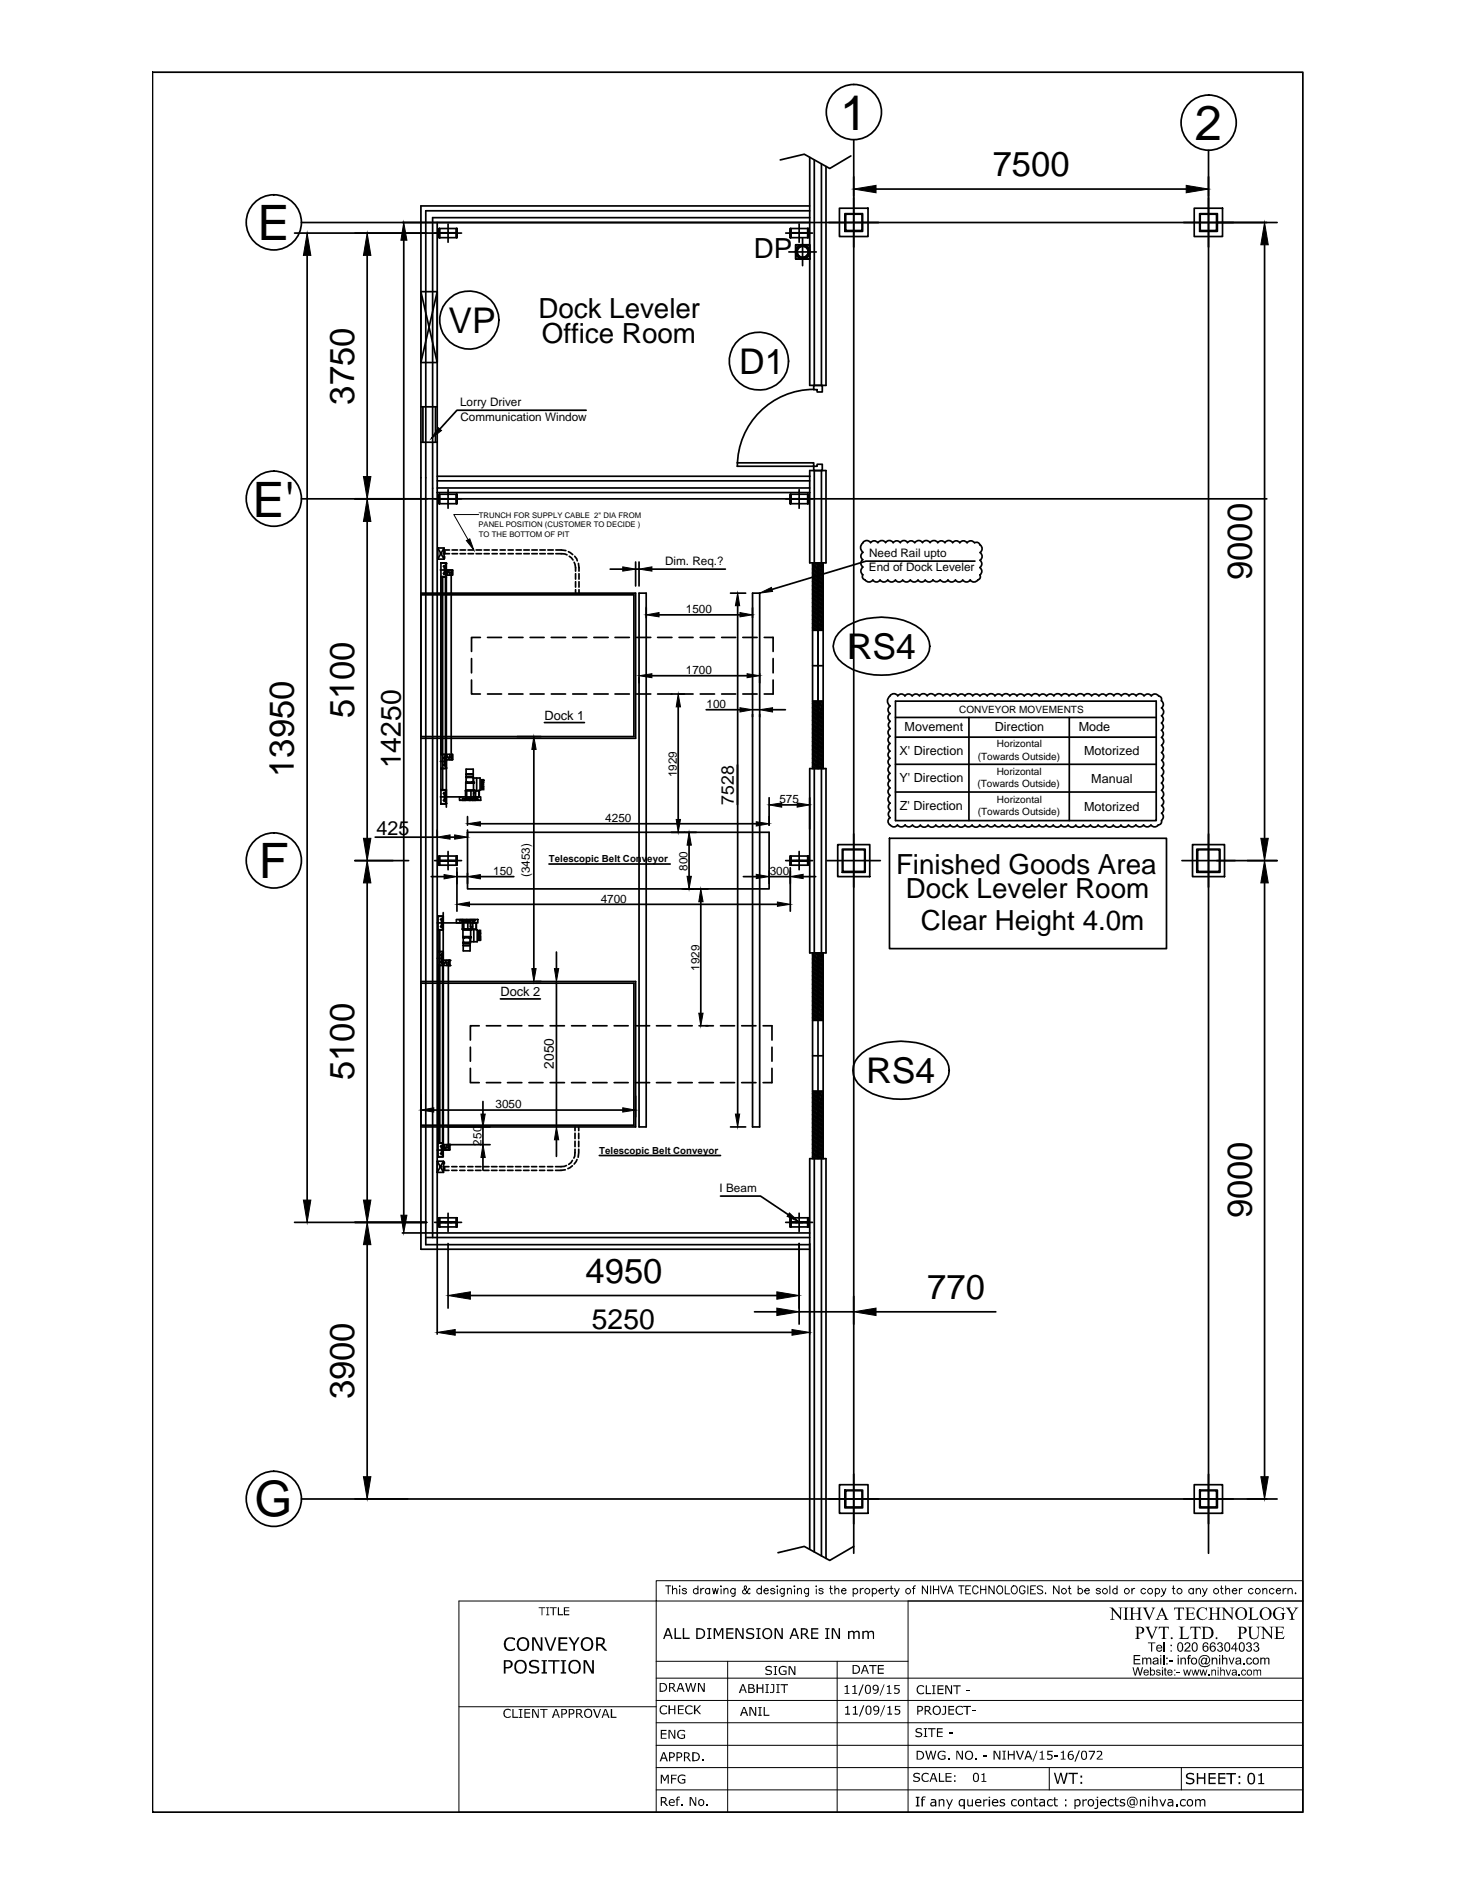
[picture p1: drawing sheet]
<svg xmlns="http://www.w3.org/2000/svg" width="216mm" height="279mm" viewBox="0 0 216 279" stroke-linecap="round" stroke-linejoin="round" font-family="sans-serif">
<defs><g id="words">
<g font-size="7.2">
<text x="124.4" y="19.2">1</text>
<text x="176.9" y="20.8">2</text>
<text x="38.1" y="35.5">E</text>
<text x="37.4" y="76.5">E'</text>
<text x="38.3" y="130.1">F</text>
<text x="37.7" y="224.6">G</text>
</g>
<g font-size="5.2">
<text x="66.4" y="49.3">VP</text>
<text x="109.4" y="55.4">D1</text>
<text x="125.4" y="97.6">RS4</text>
<text x="128.3" y="160.4">RS4</text>
</g>
<g font-size="5.1">
<text x="147" y="26.1">7500</text>
<text x="52.5" y="59.9" transform="rotate(-90 52.5 59.9)">3750</text>
<text x="185.3" y="85.9" transform="rotate(-90 185.3 85.9)">9000</text>
<text x="52.5" y="106.4" transform="rotate(-90 52.5 106.4)">5100</text>
<text x="43.5" y="115.1" transform="rotate(-90 43.5 115.1)">13950</text>
<text x="52.5" y="160" transform="rotate(-90 52.5 160)">5100</text>
<text x="185.3" y="180.5" transform="rotate(-90 185.3 180.5)">9000</text>
<text x="86.7" y="190">4950</text>
<text x="137.3" y="192.4">770</text>
<text x="52.5" y="207.3" transform="rotate(-90 52.5 207.3)">3900</text>
</g>
<g font-size="4.2">
<text x="59.4" y="113.8" transform="rotate(-90 59.4 113.8)">14250</text>
<text x="87.6" y="196.9">5250</text>
</g>
<g font-size="4.1">
<text x="111.6" y="38.3">DP</text>
<text x="79.7" y="47.1">Dock Leveler</text>
<text x="80.2" y="50.8">Office Room</text>
<text x="132.7" y="129.4">Finished Goods Area</text>
<text x="134.1" y="133">Dock Leveler Room</text>
<text x="136.4" y="137.8">Clear Height 4.0m</text>
</g>
<text font-size="2.9" x="55.8" y="123.8">425</text>
<text font-size="2.6" x="108.6" y="119.2" transform="rotate(-90 108.6 119.2)">7528</text>
<text font-size="2" x="82" y="158.3" transform="rotate(-90 82 158.3)">2050</text>
<g font-size="1.9">
<text x="80.6" y="106.6">Dock 1</text>
<text x="133.2" y="111.8">X' Direction</text>
<text x="134" y="108.3">Movement</text>
<text x="147.3" y="108.3">Direction</text>
<text x="159.7" y="108.3">Mode</text>
<text x="160.5" y="111.9">Motorized</text>
<text x="133.2" y="115.8">Y' Direction</text>
<text x="133.2" y="120">Z' Direction</text>
<text x="161.6" y="116">Manual</text>
<text x="160.5" y="120.2">Motorized</text>
<text x="74.1" y="147.6">Dock 2</text>
</g>
<g font-size="1.7">
<text x="68.1" y="60.2">Lorry Driver</text>
<text x="68.2" y="62.4">Communication Window</text>
<text x="98.5" y="83.7">Dim. Req.?</text>
<text x="128.7" y="82.5">Need Rail upto</text>
<text x="128.7" y="84.7">End of Dock Leveler</text>
<text x="101.6" y="90.8">1500</text>
<text x="101.6" y="99.9">1700</text>
<text x="104.6" y="104.9">100</text>
<text x="100.2" y="115.1" transform="rotate(-90 100.2 115.1)">1929</text>
<text x="115.4" y="119">575</text>
<text x="89.6" y="121.8">4250</text>
<text x="73" y="129.7">150</text>
<text x="78.5" y="129.9" transform="rotate(-90 78.5 129.9)">(3453)</text>
<text x="101.8" y="129" transform="rotate(-90 101.8 129)">800</text>
<text x="114" y="129.6">300</text>
<text x="89" y="133.7">4700</text>
<text x="103.6" y="143.8" transform="rotate(-90 103.6 143.8)">1929</text>
<text x="73.4" y="164.2">3050</text>
<text x="71.3" y="169.7" transform="rotate(-90 71.3 169.7)">250</text>
<text x="106.6" y="176.6">I Beam</text>
</g>
<g font-size="1.5">
<text x="142" y="105.6">CONVEYOR MOVEMENTS</text>
<text x="144.8" y="112.6">(Towards Outside)</text>
<text x="147.6" y="110.7">Horizontal</text>
<text x="144.8" y="116.7">(Towards Outside)</text>
<text x="147.6" y="114.8">Horizontal</text>
<text x="147.6" y="118.9">Horizontal</text>
<text x="144.8" y="120.7">(Towards Outside)</text>
</g>
<g font-size="1.4">
<text x="81.3" y="127.7">Telescopic Belt Conveyor</text>
<text x="88.7" y="170.9">Telescopic Belt Conveyor</text>
</g>
<g font-size="1.1">
<text x="70.9" y="76.7">TRUNCH FOR SUPPLY CABLE 2&quot; DIA FROM</text>
<text x="70.8" y="78.1">PANEL POSITION (CUSTOMER TO DECIDE )</text>
<text x="70.9" y="79.5">TO THE BOTTOM OF PIT</text>
</g>
</g></defs>
<!-- layer: A_01 Ground Center lines$0$A_Center_Line -->
<path d="M44.6 33h143M126.4 20.7v209.4M179 22.3v207.8M44.6 73.9h143M44.6 222.1h143" fill="none" stroke="#000" stroke-width=".25"/>
<!-- layer: A_01 PEB Columns$0$A_Hatch -->
<g fill="none" stroke="#000" stroke-width=".25">
<path d="M65 35.2h.1M65 33.9h2.7v1.3h-2.7zM65 33.9h.1M65 33.9l.1 .1M65 34l.1 .1M65 34.1h.1M65 34.1l.1 .1M65 34.2l.1 .1M65 34.3l.1 .1M65 34.4h.1M65 34.4l.1 .1M65 34.5l.1 .1"/>
<path d="M65 34.6l.1 .1M65 34.7l.1 .1M65 34.8l.1 .1M65 34.9h.1M65 35h.1M65 35l.1 .1M65 35.1l.1 .1M65.2 34.5h.1M65.3 34.5h.1M65.4 34.5h.1M65.5 34.5h.1M65.6 34.5h.1"/>
<path d="M65.7 34.5h.1M65.8 34.5h.1M65.9 34.5h.1M66 34.5h.1M66.1 34.5h.1M66.2 34.5h.1M66.3 34.5h.1M66.4 34.5h.1M66.5 34.5h.1M66.6 34.5h.1M66.7 34.5h.1M66.8 34.5h.1"/>
<path d="M66.9 34.5h.1M67 34.5h.1M67.1 34.5h.1M67.2 34.5h.1M67.3 34.5h.1M67.4 34.5h.1M67.5 34.5h.1M67.6 34.5l.1 .1M67.6 33.9l.1 .1M67.6 34h.1M67.6 34.1h.1M67.6 34.1l.1 .1"/>
<path d="M67.6 34.2l.1 .1M67.6 34.3l.1 .1M67.6 34.4h.1M67.6 34.4l.1 .1M67.6 34.6l.1 .1M67.6 34.7h.1M67.6 34.8h.1M67.6 34.9h.1M67.6 35h.1M67.6 35l.1 .1M67.6 35.1l.1 .1M67.6 35.2h.1"/>
<path d="M67.6 33.9h.1M117 34.4l.1 .1M117 33.9h2.6v1.3h-2.6zM117 35.2h.1M117 35.1l.1 .1M117 35l.1 .1M117 34.9l.1 .1M117 34.8l.1 .1M117 34.7l.1 .1M117 34.7h.1M117 34.6l.1 .1M117 34.5l.1 .1"/>
<path d="M117 34.4h.1M117 34.3l.1 .1M117 34.2l.1 .1M117 34.1l.1 .1M117 34l.1 .1M117 34h.1M117 33.9h.1M117.1 33.9h.1M117.2 34.5h.1M117.3 34.5h.1M117.4 34.5h.1M117.5 34.5h.1"/>
<path d="M117.6 34.5h.1M117.7 34.5h.1M117.8 34.5h.1M117.9 34.5h.1M118 34.5h.1M118.1 34.5h.1M118.2 34.5h.1M118.3 34.5h.1M118.4 34.5h.1M118.5 34.5h.1M118.6 34.5h.1M118.7 34.5h.1"/>
<path d="M118.8 34.5h.1M118.9 34.5h.1M119 34.5h.1M119.1 34.5h.1M119.2 34.5h.1M119.3 34.5h.1M119.4 34.5h.1M119.5 34.5h.1M119.6 34.5v.1M119.6 35.2h.1M119.6 35.1h.1M119.6 35v.1"/>
<path d="M119.6 34.9v.1M119.6 34.8v.1M119.6 34.7v.1M119.6 34.7h.1M119.6 34.6v.1M119.6 34.4v.1M119.6 34.4h.1M119.6 34.3h.1M119.6 34.2v.1M119.6 34.1v.1M119.6 34v.1M119.6 33.9v.1"/>
<path d="M119.6 33.9h.1M124.3 30.8h4.2v4.2h-4.2zM176.8 30.8h4.2v4.2h-4.2zM65 73.2h2.7v1.4h-2.7zM65 73.2l.1 .1M65 73.3h.1M65 73.4h.1M65 73.5h.1M65 73.6h.1M65 73.6l.1 .1M65 73.7l.1 .1M65 73.8l.1 .1"/>
<path d="M65 73.9h.1M65 73.9l.1 .1M65 74l.1 .1M65 74.1l.1 .1M65 74.2h.1M65 74.3h.1M65 74.4h.1M65 74.4l.1 .1M65 74.5l.1 .1M65 74.6h.1M65.2 73.9h.1M65.3 73.9h.1"/>
<path d="M65.4 73.9h.1M65.5 73.9h.1M65.6 73.9h.1M65.7 73.9h.1M65.8 73.9h.1M65.9 73.9h.1M66 73.9h.1M66.1 73.9h.1M66.2 73.9h.1M66.3 73.9h.1M66.4 73.9h.1M66.5 73.9h.1"/>
<path d="M66.6 73.9h.1M66.7 73.9h.1M66.8 73.9h.1M66.9 73.9h.1M67 73.9h.1M67.1 73.9h.1M67.2 73.9h.1M67.3 73.9h.1M67.4 73.9h.1M67.5 73.9h.1M67.6 73.9l.1 .1M67.6 73.3h.1"/>
<path d="M67.6 73.4h.1M67.6 73.4l.1 .1M67.6 73.5l.1 .1M67.6 73.6l.1 .1M67.6 73.7l.1 .1M67.6 73.8l.1 .1M67.6 73.9h.1M67.6 74l.1 .1M67.6 74.1l.1 .1M67.6 74.2h.1M67.6 74.2l.1 .1M67.6 74.3l.1 .1"/>
<path d="M67.6 74.4l.1 .1M67.6 74.5l.1 .1M67.6 74.6h.1M67.6 73.2l.1 .1M117 73.9h.1M117 73.2h2.6v1.4h-2.6zM117 74.6h.1M117 74.5h.1M117 74.4l.1 .1M117 74.3l.1 .1M117 74.2l.1 .1M117 74.2h.1"/>
<path d="M117 74.1l.1 .1M117 74l.1 .1M117 73.9l.1 .1M117 73.8h.1M117 73.7h.1M117 73.6h.1M117 73.5l.1 .1M117 73.4l.1 .1M117 73.3l.1 .1M117 73.3h.1M117.1 73.2v.1M117.2 73.9h.1"/>
<path d="M117.3 73.9h.1M117.4 73.9h.1M117.5 73.9h.1M117.6 73.9h.1M117.7 73.9h.1M117.8 73.9h.1M117.9 73.9h.1M118 73.9h.1M118.1 73.9h.1M118.2 73.9h.1M118.3 73.9h.1M118.4 73.9h.1"/>
<path d="M118.5 73.9h.1M118.6 73.9h.1M118.7 73.9h.1M118.8 73.9h.1M118.9 73.9h.1M119 73.9h.1M119.1 73.9h.1M119.2 73.9h.1M119.3 73.9h.1M119.4 73.9h.1M119.5 73.9h.1M119.6 73.9v.1"/>
<path d="M119.6 74.5v.1M119.6 74.5h.1M119.6 74.4v.1M119.6 74.3v.1M119.6 74.2v.1M119.6 74.2h.1M119.6 74.1v.1M119.6 74v.1M119.6 73.8v.1M119.6 73.8h.1M119.6 73.7h.1M119.6 73.6h.1"/>
<path d="M119.6 73.5v.1M119.6 73.4v.1M119.6 73.3v.1M119.6 73.3h.1M119.6 73.2v.1M65 127.5h.1M65 128.2h.1M65 126.8h2.7v1.4h-2.7zM65 126.8l.1 .1M65 126.9h.1M65 127h.1M65 127l.1 .1"/>
<path d="M65 127.1l.1 .1M65 127.2l.1 .1M65 127.3l.1 .1M65 127.4l.1 .1M65 127.5l.1 .1M65 127.6l.1 .1M65 127.7h.1M65 127.7l.1 .1M65 127.8l.1 .1M65 127.9l.1 .1M65 128l.1 .1M65 128.1l.1 .1"/>
<path d="M65.2 127.5h.1M65.3 127.5h.1M65.4 127.5h.1M65.5 127.5h.1M65.6 127.5h.1M65.7 127.5h.1M65.8 127.5h.1M65.9 127.5h.1M66 127.5h.1M66.1 127.5h.1M66.2 127.5h.1M66.3 127.5h.1"/>
<path d="M66.4 127.5h.1M66.5 127.5h.1M66.6 127.5h.1M66.7 127.5h.1M66.8 127.5h.1M66.9 127.5h.1M67 127.5h.1M67.1 127.5h.1M67.2 127.5h.1M67.3 127.5h.1M67.4 127.5h.1M67.5 127.5h.1"/>
<path d="M67.6 127.5l.1 .1M67.6 126.9h.1M67.6 126.9l.1 .1M67.6 127l.1 .1M67.6 127.1l.1 .1M67.6 127.2l.1 .1M67.6 127.3h.1M67.6 127.4h.1M67.6 127.5h.1M67.6 127.6l.1 .1M67.6 127.7h.1M67.6 127.7l.1 .1"/>
<path d="M67.6 127.8l.1 .1M67.6 127.9l.1 .1M67.6 128l.1 .1M67.6 128.1h.1M67.6 128.2h.1M67.6 126.8l.1 .1M117 127.4l.1 .1M117 126.8h2.6v1.4h-2.6zM117 128.1l.1 .1M117 128.1h.1M117 128h.1M117 127.9l.1 .1"/>
<path d="M117 127.8l.1 .1M117 127.7l.1 .1M117 127.7h.1M117 127.6l.1 .1M117 127.5l.1 .1M117 127.3l.1 .1M117 127.3h.1M117 127.2h.1M117 127.1l.1 .1M117 127l.1 .1M117 126.9l.1 .1M117 126.9h.1"/>
<path d="M117.1 126.8v.1M117.2 127.5h.1M117.3 127.5h.1M117.4 127.5h.1M117.5 127.5h.1M117.6 127.5h.1M117.7 127.5h.1M117.8 127.5h.1M117.9 127.5h.1M118 127.5h.1M118.1 127.5h.1M118.2 127.5h.1"/>
<path d="M118.3 127.5h.1M118.4 127.5h.1M118.5 127.5h.1M118.6 127.5h.1M118.7 127.5h.1M118.8 127.5h.1M118.9 127.5h.1M119 127.5h.1M119.1 127.5h.1M119.2 127.5h.1M119.3 127.5h.1M119.4 127.5h.1"/>
<path d="M119.5 127.5h.1M119.6 127.5v.1M119.6 127v.1M119.6 127.1v.1M119.6 127.7v.1M119.6 127.9v.1M119.6 128.1v.1M119.6 128v.1M119.6 128h.1M119.6 127.8v.1M119.6 127.7h.1M119.6 127.6h.1"/>
<path d="M119.6 127.4v.1M119.6 127.3v.1M119.6 127.2v.1M119.6 127.2h.1M119.6 126.9v.1M119.6 126.9h.1M119.6 126.8h.1M124.1 125.1h4.7v4.8h-4.7zM176.6 125.1h4.7v4.8h-4.7zM65 181.8h.1M65 180.4h2.7v1.4h-2.7zM65 180.4l.1 .1"/>
<path d="M65 180.5h.1M65 180.5l.1 .1M65 180.6l.1 .1M65 180.7l.1 .1M65 180.8h.1M65 180.9h.1M65 181h.1M65 181l.1 .1M65 181.1l.1 .1M65 181.2l.1 .1M65 181.3h.1M65 181.3l.1 .1"/>
<path d="M65 181.4l.1 .1M65 181.5l.1 .1M65 181.6h.1M65 181.7h.1M65.2 181.1h.1M65.3 181.1h.1M65.4 181.1h.1M65.5 181.1h.1M65.6 181.1h.1M65.7 181.1h.1M65.8 181.1h.1M65.9 181.1h.1"/>
<path d="M66 181.1h.1M66.1 181.1h.1M66.2 181.1h.1M66.3 181.1h.1M66.4 181.1h.1M66.5 181.1h.1M66.6 181.1h.1M66.7 181.1h.1M66.8 181.1h.1M66.9 181.1h.1M67 181.1h.1M67.1 181.1h.1"/>
<path d="M67.2 181.1h.1M67.3 181.1h.1M67.4 181.1h.1M67.5 181.1h.1M67.6 180.5h.1M67.6 180.5l.1 .1M67.6 180.6l.1 .1M67.6 180.7h.1M67.6 180.8h.1M67.6 180.9h.1M67.6 181h.1M67.6 181l.1 .1"/>
<path d="M67.6 181.1l.1 .1M67.6 181.2l.1 .1M67.6 181.3h.1M67.6 181.3l.1 .1M67.6 181.4l.1 .1M67.6 181.5l.1 .1M67.6 181.6h.1M67.6 181.7h.1M67.6 181.8h.1M67.6 180.4l.1 .1M117 180.4h2.6v1.4h-2.6zM117 181.7l.1 .1"/>
<path d="M117 181.6l.1 .1M117 181.6h.1M117 181.5l.1 .1M117 181.4l.1 .1M117 181.3l.1 .1M117 181.3h.1M117 181.2h.1M117 181.1h.1M117 181l.1 .1M117 180.9l.1 .1M117 180.8l.1 .1M117 180.7l.1 .1"/>
<path d="M117 180.7h.1M117 180.6l.1 .1M117 180.5l.1 .1M117 180.5h.1M117.1 180.4h.1M117.2 181.1h.1M117.3 181.1h.1M117.4 181.1h.1M117.5 181.1h.1M117.6 181.1h.1M117.7 181.1h.1M117.8 181.1h.1"/>
<path d="M117.9 181.1h.1M118 181.1h.1M118.1 181.1h.1M118.2 181.1h.1M118.3 181.1h.1M118.4 181.1h.1M118.5 181.1h.1M118.6 181.1h.1M118.7 181.1h.1M118.8 181.1h.1M118.9 181.1h.1M119 181.1h.1"/>
<path d="M119.1 181.1h.1M119.2 181.1h.1M119.3 181.1h.1M119.4 181.1h.1M119.5 181.1h.1M119.6 181.1h.1M119.6 181.7v.1M119.6 181.6v.1M119.6 181.6h.1M119.6 181.5v.1M119.6 181.4v.1M119.6 181.3v.1"/>
<path d="M119.6 181.3h.1M119.6 181.2h.1M119.6 181h.1M119.6 180.9v.1M119.6 180.8v.1M119.6 180.7v.1M119.6 180.7h.1M119.6 180.6v.1M119.6 180.5v.1M119.6 180.5h.1M119.6 180.4h.1M124.3 219.9h4.2v4.3h-4.2z"/>
<path d="M176.8 219.9h4.2v4.3h-4.2z"/>
</g>
<!-- layer: A_01 PEB Columns$0$A_Steel_Plan -->
<g fill="none" stroke="#000" stroke-width=".25">
<path d="M64.4 34.5h3.9M65 33.9l.1 1.3zM65.1 34.5h2.5zM66.4 33.2v2.7M67.6 33.9h.1v1.3h-.1zM116.3 34.5h4M117 33.9h.1v1.3h-.1zM117.1 34.5h2.5zM118.3 33.2v2.7M119.6 33.9v1.3zM122.7 33h7.4M125.1 31.7h2.6v2.6h-2.6z"/>
<path d="M125.2 31.7h2.4v2.4h-2.4zM126.4 29.3v7.3M175.3 33h7.3M177.6 31.7h2.7v2.6h-2.7zM177.7 31.7h2.4v2.4h-2.4zM179 29.3v7.3M64.4 73.9h3.9M65 73.2l.1 1.4zM65.1 73.9h2.5zM66.4 72.5v2.8M67.6 73.2h.1v1.4h-.1zM116.3 73.9h4"/>
<path d="M117 73.2h.1v1.4h-.1zM117.1 73.9h2.5zM118.3 72.5v2.8M119.6 73.2v1.4zM64.4 127.5h3.9M65 126.8l.1 1.4zM65.1 127.5h2.5zM66.4 126.1v2.7M67.6 126.8h.1v1.4h-.1zM116.3 127.5h4M117 126.8h.1v1.4h-.1zM117.1 127.5h2.5z"/>
<path d="M118.3 126.1v2.7M119.6 126.8v1.4zM122.5 127.5h7.9M124.7 125.8h3.4v3.4h-3.4zM124.8 125.9h3.2v3.2h-3.2zM126.4 123.6v7.8M175 127.5h7.9M177.2 125.8h3.5v3.4h-3.5zM177.3 125.9h3.3v3.2h-3.3zM179 123.6v7.8M66.4 179.7v2.7M118.3 179.7v2.7"/>
<path d="M64.4 181.1h3.9M65 180.4l.1 1.4zM65.1 181.1h.1M65.1 181.1h2.5h-2.5M67.6 180.4h.1v1.4h-.1zM116.3 181.1h4M117 180.4h.1v1.4h-.1zM119.6 181.1h.1M119.6 181.1h-2.5h2.5M119.6 180.4v1.4zM126.4 218.4v7.3M179 218.4v7.3"/>
<path d="M122.7 222.1h7.4M125.1 220.8h2.6v2.6h-2.6zM125.2 220.8h2.4v2.5h-2.4zM175.3 222.1h7.3M177.6 220.8h2.7v2.6h-2.7zM177.7 220.8h2.4v2.5h-2.4z"/>
</g>
<!-- layer: A_Grid_Tags -->
<g fill="none" stroke="#000" stroke-width=".25">
<circle cx="126.4" cy="16.6" r="4.1"/>
<circle cx="179" cy="18.2" r="4.1"/>
<circle cx="40.5" cy="32.9" r="4.1"/>
<circle cx="40.5" cy="73.9" r="4.1"/>
<circle cx="40.5" cy="127.5" r="4.1"/>
<circle cx="40.5" cy="222" r="4.1"/>
</g>
<!-- layer: ACM Mill -->
<g fill="none" stroke="#000" stroke-width=".25">
<path d="M43.6 34.5h22.2M45.5 37.8v140M54.4 37.8v32.8M126.4 26.2v2.9M129.7 28h46M179 26.2v2.9M180.2 33h8.9M187.3 36.3v87.9M52.5 73.9h10.8M54.4 77.2v47M52.5 127.5h8M54.4 130.8v47"/>
<path d="M180.2 127.5h8.9M187.3 130.8v88M43.6 181.1h19.6M54.4 184.4v34.4M66.4 184.2v9.6M69.7 191.9h45.3M111.7 194.3h3.3M118.3 184.2v12M118.3 194.3h8.1M126.4 192.1v4.1M129.7 194.3h17.8M52.5 222.1h7.9"/>
<path d="M184.7 222.1h4.4"/>
</g>
<g fill="#000" stroke="#000" stroke-width=".15">
<path d="M45.5 34.5l.5 3.3h-1.1zM54.4 34.5l.5 3.3h-1.1zM126.4 28l3.3-.5v1.1zM175.7 27.5l3.3 .5-3.3 .6zM187.3 33l.5 3.3h-1.1zM53.8 70.6h1.1l-.5 3.3zM54.4 73.9l.5 3.3h-1.1zM54.4 127.5l.5 3.3h-1.1zM53.8 124.2h1.1l-.5 3.3zM186.7 124.2h1.1l-.5 3.3zM187.3 127.5l.5 3.3h-1.1zM44.9 177.8h1.1l-.5 3.3z"/>
<path d="M53.8 177.8h1.1l-.5 3.3zM54.4 181.1l.5 3.3h-1.1zM66.4 191.9l3.3-.5v1.1zM115 191.4l3.3 .5-3.3 .6zM115 193.8l3.3 .5-3.3 .6zM126.4 194.3l3.3-.5v1.1zM53.8 218.8h1.1l-.5 3.3zM186.7 218.8h1.1l-.5 3.3z"/>
</g>
<!-- layer: NEW HATCH -->
<g fill="none" stroke="#000" stroke-width=".25">
<path d="M120.3 83.4v30.5M120.3 93.4h1.6M120.4 83.4l-.1 .3M120.6 83.4l-.3 .9M120.7 83.4l-.4 1.5M120.9 83.4l-.6 2.1M121.1 83.4l-.8 2.8M121.3 83.4l-1 3.4M121.5 83.4l-1.2 4M121.6 83.4l-1.3 4.6M121.8 83.4l-1.5 5.3M121.9 83.4v30.5"/>
<path d="M121.9 83.6l-1.6 5.7M121.9 84.2l-1.6 5.7M121.9 84.9l-1.6 5.6M121.9 85.5l-1.6 5.7M121.9 86.1l-1.6 5.7M121.9 86.7l-1.6 5.7M121.9 87.4l-1.6 5.6M121.9 88l-1.5 5.4M121.9 88.6l-1.3 4.8M121.9 89.2l-1.2 4.2M121.9 89.9l-1 3.5M121.9 90.5l-.8 2.9"/>
<path d="M121.9 91.1l-.6 2.3M121.9 91.7l-.4 1.7M121.9 92.4l-.3 1M121.9 92.9l-.1 .5M120.3 103.9h1.6M120.5 103.9l-.2 .4M120.6 103.9l-.3 1M120.8 103.9l-.5 1.6M121 103.9l-.7 2.2M121.1 103.9l-.8 2.9M121.3 103.9l-1 3.5M121.5 103.9l-1.2 4.1"/>
<path d="M121.6 103.9l-1.3 4.7M121.8 103.9l-1.5 5.3M121.9 104.2l-1.6 5.7M121.9 104.8l-1.6 5.7M121.9 105.4l-1.6 5.7M121.9 106.1l-1.6 5.6M121.9 106.7l-1.6 5.7M121.9 107.3l-1.6 5.7M121.9 107.9l-1.6 5.7M121.9 108.6l-1.4 5.3M121.9 109.2l-1.3 4.7M121.9 109.8l-1.1 4.1"/>
<path d="M121.9 110.4l-.9 3.5M121.9 111.1l-.8 2.8M121.9 111.7l-.6 2.2M121.9 112.3l-.4 1.6M121.9 112.9l-.3 1M121.9 113.6l-.1 .3M120.3 141.5l.1-.3h1.4l-1.5 5.3M120.3 141.2v30.4M120.3 151.2h1.6M120.6 141.2l-.3 .9M120.7 141.2l-.4 1.5M120.9 141.2l-.6 2.1"/>
<path d="M121.1 141.2l-.8 2.8M121.3 141.2l-1 3.4M121.5 141.2l-1.2 4M121.6 141.2l-1.3 4.6M121.9 141.4l-1.6 5.7M121.9 142l-1.6 5.7M121.9 142.6l-1.6 5.7M121.9 143.3l-1.6 5.7M121.9 143.9l-1.6 5.7M121.9 144.5l-1.6 5.7M121.9 145.1l-1.6 5.7M121.9 145.8l-1.5 5.4"/>
<path d="M121.9 146.4l-1.3 4.8M121.9 147l-1.2 4.2M121.9 147.6l-1 3.6M121.9 148.3l-.8 2.9M121.9 148.9l-.6 2.3M121.9 149.5l-.4 1.7M121.9 150.1l-.3 1.1M121.9 150.8l-.1 .4M121.9 141.2v30.4M119.9 171.6h2.4M120.3 161.7h1.6M120.5 161.7l-.2 .3"/>
<path d="M120.6 161.7l-.3 1M120.8 161.7l-.5 1.6M121 161.7l-.7 2.2M121.1 161.7l-.8 2.8M121.3 161.7l-1 3.5M121.5 161.7l-1.2 4.1M121.6 161.7l-1.3 4.7M121.8 161.7l-1.5 5.3M121.9 162l-1.6 5.7M121.9 162.6l-1.6 5.7M121.9 163.2l-1.6 5.7M121.9 163.9l-1.6 5.6"/>
<path d="M121.9 164.5l-1.6 5.7M121.9 165.1l-1.6 5.7M121.9 165.7l-1.6 5.7M121.9 166.4l-1.4 5.2M121.9 167l-1.3 4.6M121.9 167.6l-1.1 4M121.9 168.2l-.9 3.4M121.9 168.9l-.8 2.7M121.9 169.5l-.6 2.1M121.9 170.1l-.4 1.5M121.9 170.7l-.3 .9M121.9 171.4l-.1 .2"/>
</g>
<!-- layer: LAYER11 -->
<path d="M120.3 98.6h1.6M121.1 83.4v30.5M120.3 156.4h1.6M121.1 141.2v30.4" fill="none" stroke="#000" stroke-width=".25"/>
<!-- layer: A_01 Ground Floor Plan$0$A_Wall_Plan -->
<path d="M119.9 23.3v33.8h2.4v-32.4M119.9 33h-55.2v149.7h55.2v-11.1M119.9 30.5h-57.6v154.6h57.6M64.7 70.6h55.2v-.9h2.4v13.7h-2.4v-10.4h-55.2M119.9 113.9h2.4v27.3h-2.4zM122.3 171.6v59.3M119.9 184.2v45.3" fill="none" stroke="#000" stroke-width=".25"/>
<!-- layer: A_01 Ground Floor Plan$0$A_Ramp -->
<g fill="none" stroke="#000" stroke-width=".25">
<path d="M119.9 31.2h-56.9v153.2h56.9M119.9 32.2h-55.8v151.1M120.6 23.7v33.4M121.6 24.3v32.8M64.7 72.3h55.2M64.7 71.2h55.2M119.9 70.6v2.4M120.6 69.7v13.7M121.6 69.7v13.7M120.6 113.9v27.3M121.6 113.9v27.3M120.6 171.6v58.3"/>
<path d="M121.6 171.6v58.9M63 183.3h56.9"/>
</g>
<!-- layer: A_01 Ground Floor Plan$0$A_Rolling_Shutter -->
<g fill="none" stroke="#000" stroke-width=".25">
<path d="M65.2 84.4h1.8v.8M65.3 85.5h.1M65.3 83.4h.8v2.1M65.3 83.4l.7 .1M65.3 83.4h.1M65.3 83.4v35.7M65.3 85.5h.8M65.5 85.5v31.5M65.6 83.9h.4M65.6 84.9h.4M65.8 83.9v.1v-.2v.1v-.1l.1 .1-.1 .1M65.8 84.9h.1l-.1 .1z"/>
<path d="M65.8 85l.1-.1-.1 .1v-.1h.1l-.1 .1M65.8 83.8v1.3M65.8 84.8h.4M65.9 84.8h.1M65.9 84.9v-.1v.1M65.9 84.9h.1M65.9 84.8h.2M65.9 84.9h.2M66 85.5v26.2M66 83.5h.1M66 83.5v1.9h-.7v.1M66.1 84.8h.1"/>
<path d="M66.1 84.9h.1M66.1 84.8v.1M66.1 85.5v26.2M66.1 85.2h.1M66.1 84.4h.1M66.1 84.7v.2M66.1 84.7h.1M66.1 84.7v.1M66.1 85.5v34.1M66.1 85.2h.5M66.2 84.7v.2M66.3 84.4v.8"/>
<path d="M66.5 84.5h.1M66.5 84.5h.5v.7M66.5 84.5v.3h.1M66.6 84.8h.1M66.6 85.2h.1M66.6 84.8v.4M66.8 84.5v28.1M67 85.2h.1M65.2 118.1h3.5M65.2 112.8h.9M65.3 119.1h.1M65.3 111.7l.7 .1v2"/>
<path d="M65.3 113.9h.1M65.3 111.7h.1M65.3 111.7h1.3M65.6 118.6h.4M65.6 117.5h.4M65.6 113.3h.4M65.6 112.3h.4M65.8 118.6h.1h-.1zM65.8 117.5h.1l-.1 .1zM65.8 113.3h.1l-.1 .1zM65.8 112.3h.1h-.1zM65.8 118.5l.1 .1h-.1"/>
<path d="M65.8 117.5h.1l-.1 .1v-.1M65.8 113.3h.1l-.1 .1v-.1M65.8 112.2l.1 .1h-.1M65.8 112.1v1.4M65.8 117.4v1.3M65.8 112.1h.4M65.9 112.2h.1M65.9 112v.2zM65.9 112.2h.2M65.9 112h.2M65.9 112.1h.2M66 119v-1.9h-.7v-.1h.8v2.1h-.8"/>
<path d="M66 119h.1M66 119l-.7 .1M66 113.8h.1M66 113.8l-.7 .1M66.1 112.2h.1M66.1 112v.2M66.1 112.6h.1M66.1 112h.1M66.1 111.7v2.2h-.8M66.2 112v.2M66.5 112.5h.1M66.6 112.2h.1"/>
<path d="M66.6 111.8h.1M66.6 112.2h-.1v.3M66.6 111.8v.4M67 111.7v.8h-.5M67 111.7v.9h-.9M67 111.7h.1M68 118.1h3.2v.5h-3.2zM68.8 118.3h-.3v.3l.4-.1M68.9 118.2h1v.4h.5v-.3h-.5M68.9 117.2v1l-.1 .1M68.9 117.2h1.3M69 116v1.1"/>
<path d="M69 115.9h1.1v.1h-1.1zM69 117h1.1M69 115.9v-2h1.1v2M69 115.2h1.1M69 115h1.1M69.1 115.1h.1l-.1 .1zM69.1 115.1h.1zM69.1 115.8l.1 .1zM69.1 117.2l-.1 1.3h-.2v-.2M69.1 115.1h.1M69.1 115.8v.1M69.2 115.8v.1"/>
<path d="M69.3 118.4v.1M69.4 118.5v.1h.3v-.1M69.4 118.2v.1M69.7 118.2v.1M69.7 118.4v-.1l-.4 .1v.1h.5v-.1l-.1 .1M69.7 117.2v1M69.9 115.1v.1zM69.9 115.1h.1M69.9 115.8l.1 .1zM69.9 115.8v.1M70.1 114.7h-1.1h1.1M70.1 118.1h.3"/>
<path d="M70.1 117.1h-1.2v.1M70.2 117v.1zM70.2 115.9v.1zM70.2 115.9h.1M70.2 117h.1M70.2 117.1v.4M70.4 117.5v.6M70.4 117.5h-.3l-.1 .8M70.4 118.5h.1M70.4 118.4h.1M70.4 118.4l.1 .1M70.4 117.1v1"/>
<path d="M70.4 117.2h.5M70.5 118.4h.1M70.5 118.5h.2M70.5 118.4h-.1M70.6 115.3v1.8M70.6 118.5h.1M70.7 118.4h.1M70.7 118.4h-.1l.1 .1M70.7 118.4v.1M70.9 117.1v1h-.5M71 117.1h-.9v-1.8h1v1.8h-.1v1h-.6M71.3 116.3h.3"/>
<path d="M71.3 116.1v.3M71.5 116.8l-.2 .2v-.2h.3M71.5 116.9l.1 .1M71.6 115.5h-.3l.3 .1-.3 .1h.3M64.7 136.7h3.6M64.9 135.7h.7v2.1h-.7M64.9 135.7h.7v2l-.7 .1M64.9 135.7h.1M64.9 137.8h.1M64.9 135.7v35.7M65.1 137.8v31.5M65.2 136.2h.3"/>
<path d="M65.2 137.3h.3M65.3 136.2h.1v.1h-.1l.1-.2 .1 .1-.1 .1M65.3 137.2l.1 .1zM65.3 137.3l.1-.1 .1 .1h-.1M65.4 136v1.4M65.6 135.2v34.1M67.6 136.2h3.2v.5h-3.2zM68.4 136.4l.1 1.2M68.4 136.4h-.4v-.1h.6l.1 .3v1M68.4 136.3v.1M68.5 137.6v.1h1.7v1.8M68.5 137.6h1.2"/>
<path d="M68.5 136.3h.1M68.6 137.7v1.1M68.6 138.8h1.1v.1h-1.1zM68.6 139.6h1.1v.1h-1.1zM68.6 137.8h1.1M68.6 138.9v.7M68.6 139.7v1.2h1v-1.2M68.7 139.6l.1 .1zM68.7 139.7l.1-.1zM68.7 138.9l.1 .1zM68.7 138.9v.1M68.8 138.9v.1"/>
<path d="M68.9 136.3v.1M69 136.3h.2M69 136.5v.1M69.2 136.5v.1M69.3 136.6v1M69.3 136.3l.1 .1-.6-.1 .1 .2h.4v-.1M69.4 139.6l.1 .1zM69.5 139.6v.1zM69.5 139h.1M69.5 136.4h.5M69.5 138.9v.1M69.6 136.4l.1 .9h.3"/>
<path d="M69.6 138.9v.7M69.7 136.7h.3M69.8 138.9h.1M69.8 137.8h.1M69.7 137.3v.4M69.8 137.7l-.1 .1zM69.8 138.8l-.1 .1zM69.9 136.7v.6M70 136.3h.1M70 136.4h.1M70 136.7h.5v1h.2v1.8h-1v-1.8M70 136.3v.1"/>
<path d="M70 136.7v1h.5M70 136.3h.2M70 136.4h.2M70 136.7h.5v1M70 137.7h.5M70 136.3h-.5l-.1 .3h-.9M70.2 136.3h.1M70.2 136.4h.1M70.2 136.3v.1v-.1M70.2 136.3v.1M70.9 138.5h.3M70.9 138.4v.2"/>
<path d="M71 138v-.2h-.1v.2h.3M71.2 139.1h-.3l.3 .1-.3 .1h.3M71.2 137.8l-.2 .1M64.7 142h.9M64.9 141h.7v2M64.9 141h.7v2h-.7M64.9 141h.1M64.9 143h.1M64.9 143h1.3M65.2 141.5h.3M65.2 142.5h.3M65.3 141.5h.2h-.1"/>
<path d="M65.3 142.5h.1M65.3 142.5l.1 .1v-.2l.1 .1-.1 .1M65.4 142.5v.1zM65.4 141.3v1.4M65.4 142.6l.1 .1zM65.4 142.7h.4M65.5 142.6h.2M65.5 142.7h.2M65.5 143v26.3M65.6 142.6h.1M65.6 142.8h.1M65.6 142.7h.1"/>
<path d="M65.6 142.3h1M65.7 142.3h.1M65.7 142.6v.1M65.7 142.7h.1M65.7 142.6v.2h-.1M66 142.6h.2v.4M66 142.6h.1M66.1 142.3l-.1 .3M66.2 143h.1M66.4 142.3v28M66.5 142.3h.1M66.6 142.3h.1"/>
<path d="M66.6 143h.1M66.6 142.3v.7M69.6 140.1h-1h1M64.7 170.4h.9M64.9 169.3h.1M64.9 169.3l.7 .1v2h-.7M64.9 171.4h.1M64.9 169.3h.7M65.2 170.9h.3M65.2 169.8h.3M65.4 170.8l.1 .1h-.2M65.4 169.8v.1h-.1z"/>
<path d="M65.4 169.8h.1l-.1 .1-.1-.1h.1h-.1M65.4 169.7v1.4M65.4 169.9l.1 .1zM65.4 170h.4M65.5 170h.2M65.5 170h.1M65.5 169.9h.2M65.6 169.3v2.1h-.7M65.6 169.9v.1M65.6 169.9h.1M65.6 170h.1M65.6 169.9v.2l.1-.1"/>
<path d="M65.6 169.9h.1v.1M65.7 169.6h.1M65.7 169.6h.5M65.7 169.6h-.1M65.7 169.9v.1M65.7 169.9h.1M65.8 169.6v.8M66.2 170h.1M66.2 169.6v.4M66.2 169.6h.1M66.6 169.6v.7h-.6v-.3h.2M66.6 169.6h.1"/>
<path d="M66.6 169.6v.8l-1-.1"/>
<circle cx="71.5" cy="116.6" r=".15"/>
<circle cx="71.5" cy="116" r=".15"/>
<circle cx="71" cy="138.2" r=".14"/>
<circle cx="71" cy="138.8" r=".15"/>
</g>
<!-- layer: 0 -->
<g fill="none" stroke="#000" stroke-width=".25">
<path d="M59.6 33h5.1M59.8 35.6v144.4M62.3 43.2h2.4v10.5h-2.4zM62.3 43.2l2.4 10.5M64.7 43.2l-2.4 10.5M62.3 65.5h2.4M62.3 60.3h2.4M62.6 60.3v5.2M64.5 60.3v5.2M62.3 88.1h31.6v21h-31.6zM62.3 87.9h31.8v21.5h-31.8M64.8 81.2h1v1.6h-1z"/>
<path d="M64.8 81.2l1 1.6M65.8 81.6h.1v.4h-.1zM65.8 82.5v.2zM65.8 82h.8M65.8 81.2l-1 1.6M65.8 81.5h.8M66.9 82h.8M66.9 81.5h.8M68.1 82h.8M68.1 81.5h.8M69.3 82h.8M69.3 81.5h.8"/>
<path d="M69.8 97.6v2.1M70.5 82h.8M70.5 81.5h.8M71.1 94.4h-1.3v2.1M71.7 82h.7M71.7 81.5h.7M72.2 94.4h2.1M72.9 82h.7M72.9 81.5h.7M74.1 82h.7M74.1 81.5h.7M75.2 82h.8"/>
<path d="M75.2 81.5h.8M75.3 94.4h2.1M76.4 82h.8M76.4 81.5h.8M77.6 82h.8M77.6 81.5h.8M78.5 94.4h2.1M78.8 82h.8M78.8 81.5h.8M79.9 82h.8M79.9 81.5h.8M81.1 82h.8"/>
<path d="M81.1 81.5h.8M81.6 94.4h2.1M82.3 82l1.4 .1 .3 .1M82.3 81.5l1.5 .1M84.2 81.7l.6 .5M84.3 82.4l.6 .6M84.8 94.4h2.1M85 83.3l.2 .8v.5M85.1 82.4l.4 .7M85.2 85v.8M85.2 86.2v.8M85.2 87.4v.5"/>
<path d="M85.7 83.5v1.1M85.7 85v.8M85.7 86.2v.8M85.7 87.4v.5M87.9 94.4h2.2M90.4 84.3h1.8M91.1 94.4h2.1M94.1 83.3v3.5M94.1 84.3h.5M94.2 94.4h2.2M94.6 87.9h1.1v79h-1.1zM94.6 83.3v3.5"/>
<path d="M96.5 84.3h10.9M97.4 94.4h2.1M97.6 91.1h12M100.6 94.4h2M103.7 94.4h2.1M106.9 94.4h2M108.2 87.9h2.2M109.2 89.7v75.3M110 94.4h2.1M111.4 87.9h1.1v79h-1.1zM113.2 94.4h1.3v2.1M114.5 97.6v2.1"/>
<path d="M127.8 81.9a.64 .64 0 0 0 0 1 .66 .66 0 0 0 0 1.1M127.8 85.1l-.1 .2a1.03 1.03 0 0 0 1.2 .9l.4-.3M127.8 84a.7 .7 0 0 0 0 1.2M127.8 80.4a.87 .87 0 0 0 0 1.4M128.9 80.4a.7 .7 0 0 0-1.1 0M129.2 85.9a.64 .64 0 0 0 1.1 0 .7 .7 0 0 0 1.2 0 .7 .7 0 0 0 1.1 0 .66 .66 0 0 0 1.1 0M130 80.4a.66 .66 0 0 0-1.1 0M131.2 80.4a.7 .7 0 0 0-1.2 0M132.3 80.4a.7 .7 0 0 0-1.2 0M133.3 80.4a.66 .66 0 0 0-1 0M133.7 85.9a.7 .7 0 0 0 1.1 0 .7 .7 0 0 0 1.1 0 .64 .64 0 0 0 1.1 0 .7 .7 0 0 0 1.1 0M134.4 80.4a.66 .66 0 0 0-1.1 0"/>
<path d="M135.4 80.4a.66 .66 0 0 0-1 0M136.6 80.4a.7 .7 0 0 0-1.1 0M138.1 85.9a.66 .66 0 0 0 1.1 0M138.9 80.4a.7 .7 0 0 0-1.2 0 .7 .7 0 0 0-1.1 0M139.2 85.9a.7 .7 0 0 0 1.2 0M139.9 80.4a.66 .66 0 0 0-1 0M140.3 85.9a.7 .7 0 0 0 1.2 0 .64 .64 0 0 0 1 0 .7 .7 0 0 0 1.2 0M141.1 80.4a.7 .7 0 0 0-1.2 0M143.2 80.4a.64 .64 0 0 0-1.1 0 .66 .66 0 0 0-1 0M143.2 80.4a.66 .66 0 0 1 1.1 0h.5l.3 .4M145.1 85.2l.1 .1a.97 .97 0 0 1-1.2 .9l-.3-.3M145.1 84.1a.66 .66 0 0 1 0 1.1"/>
<path d="M145.1 80.7a.7 .7 0 0 1 0 1.2 .7 .7 0 0 1 0 1.1 .66 .66 0 0 1 0 1.1M69.8 100.7v2.1h1.3M72.2 102.8h2.1M75.3 102.8h2.1M78.5 102.8h2.1M79.1 111v32.5M81.6 102.8h2.1M84.8 102.8h2.1M87.9 102.8h2.2M91.1 102.8h2.1M94.2 102.8h2.2M96.5 100.1h14.1"/>
<path d="M97.4 102.8h5.2M100.4 104.7v16.7M103.7 102.8h2.1M104.6 105.1h5M106.9 102.8h2M109.2 113.3v5.9M110 102.8h2.1M111.4 105.1h1.1M113.9 118.2v4M114.4 105.1h1.9M114.5 100.7v2.1h-1.3M115.8 119.2h2.2"/>
<path d="M119.9 118.2v4.6M131.8 112.3a.66 .66 0 0 0 0 1.1M131.8 109.1a.64 .64 0 0 0 0 1 .7 .7 0 0 0 0 1.2 .66 .66 0 0 0 0 1M131.8 117.8a.7 .7 0 0 0 0 1.2M131.8 115.6a.7 .7 0 0 0 0 1.1 .66 .66 0 0 0 0 1.1M131.8 113.4a.7 .7 0 0 0 0 1.2 .66 .66 0 0 0 0 1M131.8 107.9a.7 .7 0 0 0 0 1.2M131.8 105.7a.7 .7 0 0 0 0 1.1M131.8 103.1a.91 .91 0 0 0 0 1.5 .7 .7 0 0 0 0 1.1M131.8 119a.66 .66 0 0 0 0 1.1M131.8 106.9a.66 .66 0 0 0 0 1M132.6 103.9h38.6v17.7h-38.6z"/>
<path d="M132.6 106.3h38.6M132.6 109.2h38.6M132.6 113.2h38.6M132.6 117.3h38.6M132.9 103.1a.7 .7 0 0 0-1.1 0M134 103.1a.66 .66 0 0 0-1.1 0M135.1 103.1a.66 .66 0 0 0-1.1 0M136.2 103.1a.66 .66 0 0 0-1.1 0M138.4 103.1a.7 .7 0 0 0-1.1 0 .7 .7 0 0 0-1.1 0M139.6 103.1a.7 .7 0 0 0-1.1 0M140.7 103.1a.66 .66 0 0 0-1.1 0M141.8 103.1a.7 .7 0 0 0-1.1 0"/>
<path d="M142.9 103.1a.66 .66 0 0 0-1.1 0M143.5 106.3v15.3M144 103.1a.7 .7 0 0 0-1.1 0M145.1 103.1a.66 .66 0 0 0-1.1 0M146.2 103.1a.66 .66 0 0 0-1.1 0M147.3 103.1a.7 .7 0 0 0-1.1 0M148.4 103.1a.66 .66 0 0 0-1.1 0M149.5 103.1a.7 .7 0 0 0-1.1 0M152.8 103.1a.68 .68 0 0 0-1.1 0 .64 .64 0 0 0-1.1 0 .66 .66 0 0 0-1.1 0M153.9 103.1a.7 .7 0 0 0-1.1 0M155 103.1a.66 .66 0 0 0-1.1 0M156.1 103.1a.66 .66 0 0 0-1.1 0"/>
<path d="M157.2 103.1a.7 .7 0 0 0-1.1 0M158.3 103.1a.7 .7 0 0 0-1.1 0M158.3 106.3v15.3M159.4 103.1a.66 .66 0 0 0-1.1 0M160.5 103.1a.7 .7 0 0 0-1.1 0M161.6 103.1a.7 .7 0 0 0-1.1 0M162.7 103.1a.66 .66 0 0 0-1.1 0M163.8 103.1a.66 .66 0 0 0-1.1 0M164.9 103.1a.7 .7 0 0 0-1.1 0M167.2 103.1a.7 .7 0 0 0-1.2 0 .7 .7 0 0 0-1.1 0M168.3 103.1a.66 .66 0 0 0-1.1 0M169.4 103.1a.7 .7 0 0 0-1.2 0"/>
<path d="M170.5 103.1a.66 .66 0 0 0-1.1 0M171.6 103.1a.66 .66 0 0 0-1.1 0M171.6 103.1l.4 .3v.4M172 103.8a.66 .66 0 0 1 0 1.1M172 106a.66 .66 0 0 1 0 1.1M172 107.1a.66 .66 0 0 1 0 1.1M172 108.2a.66 .66 0 0 1 0 1.1M172 110.4a.66 .66 0 0 1 0 1.1M172 114.9a.66 .66 0 0 1 0 1.1M172 116a.66 .66 0 0 1 0 1.1M172 104.9a.7 .7 0 0 1 0 1.1M172 109.2a.7 .7 0 0 1 0 1.2"/>
<path d="M172 111.5a.7 .7 0 0 1 0 1.1 .7 .7 0 0 1 0 1.2 .7 .7 0 0 1 0 1.1M172 117.1a.7 .7 0 0 1 0 1.1M172 118.2a.7 .7 0 0 1 0 1.2M172 119.3a.7 .7 0 0 1 0 1.2M55.6 124h9.1M63.9 129.9h1.9M64.7 123v.9M66.6 124h.7M67.7 128.6v6.4M67.7 129.9h1.5M69.2 123.3h44.7v8.4h-44.7zM69.2 121v1.2"/>
<path d="M69.2 123v.9M69.2 129.4v1.5M69.5 134h45.6M71.1 122h40.9M71.1 129.9h5M81.3 128h17.9M101 131.7h3.8M102 125.2v4.6M103.8 133.6v16.5M110.1 129.9h1.9M113.9 129v1.9M113.9 129.9h3.1"/>
<path d="M117 128.6v6.4M118.9 129.9h1.9M131.7 124.2h41v16.3h-41zM131.8 121.1a.66 .66 0 0 0 0 1.1M131.8 120.1a.66 .66 0 0 0 0 1.1M131.8 122.2a.64 .64 0 0 0 1.1 0 .7 .7 0 0 0 1.1 0 .66 .66 0 0 0 1.1 0M135.1 122.2a.7 .7 0 0 0 1.2 0 .7 .7 0 0 0 1.1 0 .7 .7 0 0 0 1.2 0M138.6 122.2a.64 .64 0 0 0 1 0 .66 .66 0 0 0 1.1 0M140.7 122.2a.66 .66 0 0 0 1.1 0M141.7 122.2a.7 .7 0 0 0 1.2 0M142.9 122.2a.66 .66 0 0 0 1.1 0M143.9 122.2a.7 .7 0 0 0 1.2 0"/>
<path d="M145 122.2a.7 .7 0 0 0 1.2 0M148.4 122.2a.66 .66 0 0 0 1.1 0M148.4 122.2a.7 .7 0 0 1-1.1 0 .64 .64 0 0 1-1.1 0M149.5 122.2a.7 .7 0 0 0 1.1 0M150.6 122.2a.66 .66 0 0 0 1.1 0M151.7 122.2a.7 .7 0 0 0 1.1 0M152.8 122.2a.64 .64 0 0 0 1 0 .66 .66 0 0 0 1.1 0M154.9 122.2a.66 .66 0 0 0 1.1 0M156 122.2a.7 .7 0 0 0 1.1 0M157.1 122.2a.66 .66 0 0 0 1.1 0M158.2 122.2a.7 .7 0 0 0 1.1 0M159.3 122.2a.7 .7 0 0 0 1.1 0"/>
<path d="M160.4 122.2a.66 .66 0 0 0 1.1 0M161.5 122.2a.7 .7 0 0 0 1.1 0M162.6 122.2a.66 .66 0 0 0 1.1 0M163.7 122.2a.7 .7 0 0 0 1.2 0 .7 .7 0 0 0 1.1 0M166 122.2a.7 .7 0 0 0 1.1 0M167.1 122.2a.66 .66 0 0 0 1.1 0M168.2 122.2a.7 .7 0 0 0 1.1 0M169.3 122.2a.66 .66 0 0 0 1.1 0M172 120.5a.66 .66 0 0 1 0 1M172 121.6l-.1 .4-.4 .2a.64 .64 0 0 1-1.1 0M62.3 145.7h31.6v21h-31.6zM62.3 145.4h31.8v21.5h-31.8"/>
<path d="M69.7 158.3v2.1h1.3M69.7 155.1v2.1M71 152h-1.3v2.1M72 152h2.1M75.2 152h2.1M78.3 152h2.1M81.5 152h2.1M82.4 145.4v21.5M84.6 152h2.1M87.8 152h2.1M90.9 152h2.1M94.1 152h2.1"/>
<path d="M97.2 152h2.1M100.4 152h2.1M103.5 152h2.1M106.7 152h2.1M109.8 152h2.1M113 152h1.3v2.1M114.3 158.3v2.1h-1.3M114.3 155.1v2.1M64.2 164.5h28M64.7 172h1v1.7h-1zM64.7 172l1 1.7M65.7 172.2h.1v.2h-.1z"/>
<path d="M65.7 172.8h.1v.5h-.1zM65.7 172l-1 1.7M65.7 173.4h.8M65.7 172.8h.8M66.2 169.6h6.4M66.9 173.4h.8M66.9 172.8h.8M68.1 173.4h.7M68.1 172.8h.7M69.3 173.4h.7M69.3 172.8h.7M70.4 173.4h.8"/>
<path d="M70.4 172.8h.8M71.5 163.2v1.8M71.5 166.9v2.7M71.5 171.5v1.8M71.6 173.4h.8M71.6 172.8h.8M72 160.4h2.1M72.8 173.4h.8M72.8 172.8h.8M74 173.4h.8M74 172.8h.8M75.2 173.4h.8"/>
<path d="M75.2 172.8h.8M75.2 160.4h2.1M76.3 173.4h.8M76.3 172.8h.8M77.5 173.4h.8M77.5 172.8h.8M78.3 160.4h2.1M78.7 173.4h.8M78.7 172.8h.8M79.9 173.4h.8M79.9 172.8h.8M81.1 173.4h.7"/>
<path d="M81.1 172.8h.7M81.5 160.4h2.1M83.7 173.3l-1.4 .1M83.9 172.7l-.3 .1h-1.3M84.6 160.4h2.1M84.8 171.9l-.2 .3-.4 .3M84.8 172.7l-.7 .4M85.1 170.3v1l-.1 .3M85.1 167v.5M85.1 167.9v.8M85.1 169.1v.8M85.4 171.8l-.4 .7"/>
<path d="M85.7 170.3l-.1 1.1M85.7 167v.5M85.7 167.9v.8M85.7 169.1v.8M87.8 160.4h2.1M88.7 171.2h18M90.9 160.4h2.1M94.1 160.4h2.1M97.2 160.4h2.1M100.4 160.4h2.1M103.5 160.4h2.1M106.7 160.4h2.1"/>
<path d="M108.2 166.9h2.2M109.8 160.4h2.1M59.6 182.7h5.1M64.7 182.7v14.9M67.4 197.4h49.9M119.9 182.7v14.9"/>
<circle cx="65.3" cy="82" r=".11"/>
<circle cx="65.2" cy="172.8" r=".11"/>
</g>
<!-- layer: A_01 Ground Floor Plan$0$A_Door_Plan -->
<path d="M120.5 57.1h1.3v1h-.8v-.4h-.5zM120.5 57.7a11.3 11.3 0 0 0-11.3 11.4M109.1 68.6h11.4v.5h-11.4M120.5 69.1h.5v-.3h.8v.9h-1.3z" fill="none" stroke="#000" stroke-width=".25"/>
<!-- layer: ground equip -->
<path d="M22.6 10.7h170.3v257.8h-170.3zM126 23.1l-3.1 1.9-3.8-2.2-3.6 .9M126.4 229.1l-3.5 2.1-3.8-2.1-3.9 .9" fill="none" stroke="#000" stroke-width=".25"/>
<!-- layer: A_Door_Tags -->
<path d="M66.6 44.2a4.3 4.3 0 0 1 7.1 2 4.3 4.3 0 0 1-4.9 5.5 4.3 4.3 0 0 1-3.5-3 4.3 4.3 0 0 1 1.3-4.5zM108.9 50.8a4.4 4.4 0 0 1 6.3-.6 4.4 4.4 0 0 1 .4 6.3 4.4 4.4 0 0 1-6 .3 4.4 4.4 0 0 1-.7-6zM124.2 93.8a7.9 7.9 0 0 1 5.2-2.3 9.8 9.8 0 0 1 6.9 1.7 3 3 0 0 1 0 5 9.6 9.6 0 0 1-6.9 1.8 7.9 7.9 0 0 1-5.2-2.3 2.76 2.76 0 0 1 0-3.9zM127.1 156.6a7.9 7.9 0 0 1 5.2-2.3 9.7 9.7 0 0 1 6.9 1.7 3 3 0 0 1 0 5.1 10.1 10.1 0 0 1-8 1.5 6.6 6.6 0 0 1-4.6-2.7 2.81 2.81 0 0 1 .5-3.3z" fill="none" stroke="#000" stroke-width=".25"/>
<!-- layer: New Conveyor -->
<path d="M64.9 63.4l.5 .4-1.5 1.2zM112.5 87.9l1.7-.9 .2 .6zM82.1 143.5h.6l-.3 1.9zM82.4 166.9l.3 2h-.6zM116.9 179.7l1.4 1.3-1.7-.8z" fill="#000" stroke="#000" stroke-width=".15"/>
<path d="M86.8 60.8h-19.1l-2.6 2.8M144.4 83.1h-16.2l-13.9 4.2M82.4 141v2.5M82.4 168.9v2.4M106.7 177.2h5.9l4.1 2.7" fill="none" stroke="#000" stroke-width=".25"/>
<!-- layer: 0 -->
<g fill="#000" stroke="#000" stroke-width=".15">
<path d="M59.8 33l.5 2.6h-.9zM69.1 80.1l.5-.3 .6 1.7zM92.2 84l1.9 .3-1.9 .3zM94.6 100.1l1.9-.3v.6zM94.6 84.3l1.9-.3v.6zM95.7 91.1l1.9-.4v.7zM109.2 87.9l.3 1.8h-.6zM109.6 90.7l1.8 .4-1.8 .3zM110.6 99.8l1.9 .3-1.9 .3zM79.1 109.1l.3 1.9h-.6zM100.4 102.8l.4 1.9h-.7zM109.6 104.8l1.8 .3-1.8 .4z"/>
<path d="M112.5 105.1l1.9-.3v.7zM113.9 119.2l1.9-.3v.7zM118 118.9l1.9 .3-1.9 .4zM65.8 129.6l1.9 .3-1.9 .3zM64.7 124l1.9-.3v.6zM67.3 123.7l1.9 .3-1.9 .3zM67.7 134l1.8-.4v.7zM69.2 122l1.9-.3v.7zM69.2 129.9l1.9-.3v.6zM100.1 121.4h.7l-.4 1.9zM101.7 129.8h.7l-.4 1.9zM102 123.3l.4 1.9h-.7z"/>
<path d="M103.8 131.7l.3 1.9h-.6zM112 121.7l1.9 .3-1.9 .4zM112 129.5l1.9 .4-1.9 .3zM115.1 133.6l1.9 .4-1.9 .3zM117 129.9l1.9-.4v.7zM78.8 143.5h.6l-.3 1.9zM103.5 150.1h.6l-.3 1.9zM62.3 164.5l1.9-.4v.6zM71.2 165h.7l-.4 1.9zM71.5 169.6l.4 1.9h-.7zM92.2 164.1l1.9 .4-1.9 .2zM108.9 165h.6l-.3 1.9z"/>
<path d="M59.4 180h.9l-.5 2.7zM64.7 197.4l2.7-.4v.8zM117.3 197l2.6 .4-2.6 .4z"/>
</g>
<!-- layer: A_01 Ground Floor Plan$0$A_Process Drain Locations -->
<g fill="none" stroke="#000" stroke-width=".25">
<path d="M116.8 37.3h4.1M117.8 36.3h2.1v2.1h-2.1zM118.8 35.3v4.1"/>
<circle cx="118.9" cy="37.3" r="1.04"/>
<circle cx="118.9" cy="37.3" r=".83"/>
</g>
<!-- layer: $0$A_Process Drain Locations -->
<g fill="none" stroke="#000" stroke-width=".25">
<path d="M117.8 36.3h2.1v2.1h-2.1z"/>
<circle cx="118.9" cy="37.3" r=".83"/>
<circle cx="118.9" cy="37.3" r="1.04"/>
</g>
<!-- layer: 0 -->
<g fill="none" stroke="#000" stroke-width=".15">
<path d="M70.9 76.2h-3.7l2.1 3.8M97.2 234.2h95.7v3h-95.7zM98.6 234.9h.7M98.9 234.9v1.2M99.6 235.6l.3-.3 .3 .1v.7M99.6 234.9v1.2M100.6 235h.1l-.1 .1zM100.6 235.4v.7M101.7 235.5a.36 .36 0 0 0-.7 0l.2 .2h.3l.2 .3a.36 .36 0 0 1-.7 0M103.3 235.5a.38 .38 0 0 0-.5-.1 .38 .38 0 0 0 0 .6 .38 .38 0 0 0 .5 0M103.3 234.9v1.2M103.8 235.3v.8"/>
<path d="M104.2 235.3l-.4 .2v.2M105.1 235.5a.36 .36 0 0 0-.5 0 .36 .36 0 0 0 0 .5 .36 .36 0 0 0 .5 0M105.1 235.3v.8M105.5 235.3l.2 .8 .2-.8 .2 .8 .3-.8M106.7 235h.1v.1zM106.8 235.4v.7M107.2 235.6l.3-.3 .3 .1v.7M107.2 235.3v.8M108.9 235.3l-.1 1.1a.29 .29 0 0 1-.5 0M108.9 235.5a.38 .38 0 0 0-.6-.1 .38 .38 0 0 0 0 .6 .38 .38 0 0 0 .6 0M111.1 235.4l-.2-.1-.3 .7-.2 .1h-.2l-.2-.1v-.3l.5-.5v-.2h-.2l-.1 .1a1.58 1.58 0 0 0 .7 1l.2-.1M112.7 235.5a.38 .38 0 0 0-.5-.1 .38 .38 0 0 0 0 .6 .38 .38 0 0 0 .5 0"/>
<path d="M112.7 234.9v1.2M113.1 235.7h.7a.34 .34 0 0 0-.4-.4 .34 .34 0 0 0-.3 .5l.1 .2a.33 .33 0 0 0 .6 0M114.7 235.5a.38 .38 0 0 0-.6 0l.6 .4a.34 .34 0 0 1-.3 .2 .34 .34 0 0 1-.3-.1M115 235h.2l-.1 .1zM115.1 235.4v.7M116.1 235.3v.9a.31 .31 0 0 1-.3 .3l-.1-.1M116.1 235.5a.36 .36 0 0 0-.5 0 .36 .36 0 0 0 0 .5 .36 .36 0 0 0 .5 0M116.6 235.6l.3-.3 .3 .1v.7M116.6 235.3v.8M117.6 235h.1v.1zM117.7 235.4v.7M118.1 235.6l.3-.3h.1l.2 .3v.5"/>
<path d="M118.1 235.3v.8M119.7 235.3v.9a.31 .31 0 0 1-.3 .3l-.1-.1M119.7 235.5a.36 .36 0 0 0-.5 0 .36 .36 0 0 0 0 .5 .36 .36 0 0 0 .5 0M120.9 234.9v.2zM120.9 235.4v.7M121.9 235.5a.38 .38 0 0 0-.6 0l.6 .4a.34 .34 0 0 1-.3 .2 .34 .34 0 0 1-.3-.1M122.9 235.3h.3M123 234.9v1l.2 .2h.1M123.6 235.6l.3-.3 .3 .1v.7M123.6 234.9v1.2M124.6 235.7h.7a.34 .34 0 0 0-.4-.4 .34 .34 0 0 0-.3 .4l.1 .3a.33 .33 0 0 0 .6 0M126.3 235.5a.38 .38 0 0 1 .6-.1 .38 .38 0 0 1 0 .6 .38 .38 0 0 1-.6 0"/>
<path d="M126.3 235.3v1.2M127.4 235.3v.8M127.9 235.3l-.3 .1-.2 .3M129.2 235.5a.38 .38 0 0 1 .5-.1 .38 .38 0 0 1 0 .6 .38 .38 0 0 1-.5 0M129.2 235.3v1.2M130.1 235.7h.7a.34 .34 0 0 0-.3-.4 .34 .34 0 0 0-.4 .4l.1 .3a.33 .33 0 0 0 .6 0M131.2 235.3v.8M131.7 235.3l-.3 .1-.2 .3M131.8 235.3h.4M132 234.9v1l.1 .2h.2M132.5 235.3l.3 .8 .4-.8M132.8 236.1l-.4 .4"/>
<path d="M135.1 235.3h.4M135.6 234.9l-.2 .1-.1 .1v1M137.3 234.9v1.2l-.7-1.2v1.2M137.8 234.9v1.2M138.2 234.9v1.2M138.2 235.5h.8M139 234.9v1.2M139.3 234.9l.4 1.2 .5-1.2M140.3 236.1l.4-1.2 .5 1.2M140.4 235.7h.6M142 234.9h.8M142.3 234.9v1.2"/>
<path d="M143 235.5h.4M143.7 234.9h-.7v1.2h.7M144.8 235.2v-.1a.47 .47 0 0 0-.6-.1 .47 .47 0 0 0-.2 .7l.1 .3 .2 .1h.3l.2-.3M145.2 235.5h.8M145.2 234.9v1.2M146 234.9v1.2M147.2 234.9v1.2l-.8-1.2v1.2M147.7 235.1a.47 .47 0 0 1 .7-.1 .47 .47 0 0 1 .1 .7 .45 .45 0 0 1-.5 .4 .45 .45 0 0 1-.4-.4zM148.9 234.9v1.2h.6M150 235a.6 .6 0 0 1 .7 .4 .6 .6 0 0 1-.4 .7 .63 .63 0 0 1-.6-.4 .63 .63 0 0 1 .3-.7zM151.8 235.2a.41 .41 0 0 0-.5-.3 .41 .41 0 0 0-.3 .5 .45 .45 0 0 0 .2 .6 .45 .45 0 0 0 .6-.2v-.1h-.3M152.2 234.9v1.2"/>
<path d="M152.6 235.5h.4M153.3 234.9h-.7v1.2h.7M154.4 235.1a.46 .46 0 0 0-.4-.2 .46 .46 0 0 0-.4 .3l.8 .6a.45 .45 0 0 1-.3 .3 .45 .45 0 0 1-.5-.1M154.8 236h.1l-.1 .1zM156.8 234.9v1.2l-.8-1.2v1.2M158.2 235.3h.4M158.3 234.9l.1 1.1 .2 .1M159.7 235.5a.38 .38 0 0 1 .5-.1 .38 .38 0 0 1 0 .6 .38 .38 0 0 1-.5 0M159.7 234.9v1.2M160.6 235.7h.7a.34 .34 0 0 0-.3-.4 .34 .34 0 0 0-.4 .4l.1 .3a.33 .33 0 0 0 .6 0M163 235.5a.38 .38 0 0 0-.7 0l.7 .4a.34 .34 0 0 1-.3 .2 .34 .34 0 0 1-.4-.1M164.4 234.9v1.2"/>
<path d="M165.4 235.5a.36 .36 0 0 0-.5 0 .36 .36 0 0 0 0 .5 .36 .36 0 0 0 .5 0M165.4 234.9v1.2M167.6 235.3v.8M168 235.3l-.3 .2-.1 .2M169.6 235.5a.38 .38 0 0 0-.5-.1 .38 .38 0 0 0 0 .6 .38 .38 0 0 0 .5 0M171.1 235.5a.36 .36 0 0 1 .5 0 .36 .36 0 0 1 0 .5 .36 .36 0 0 1-.5 0M171.1 235.3v1.2M172 235.3l.4 .8 .2-.8M172.4 236.1l-.5 .4M173.6 235.3h.4M173.8 234.9v1v.1l.2 .1M176.7 235.5a.38 .38 0 0 0-.5-.1 .38 .38 0 0 0 0 .6 .38 .38 0 0 0 .5 0"/>
<path d="M176.7 235.3v.8M177.1 235.6l.3-.3h.2l.2 .3v.5M177.1 235.3v.8M178.1 235.3l.3 .8 .3-.8M178.4 236.1l-.1 .2-.3 .2M180.7 235.3h.4M180.9 234.9v1l.1 .2h.2M181.5 235.6l.3-.3 .2 .1 .1 .7M181.5 234.9v1.2M182.5 235.7h.6a.34 .34 0 0 0-.3-.4 .34 .34 0 0 0-.3 .4l.1 .3a.33 .33 0 0 0 .5 0M183.5 235.3v.8M184 235.3l-.4 .2-.1 .2"/>
<path d="M185.6 235.5a.38 .38 0 0 0-.6-.1 .38 .38 0 0 0 0 .6 .38 .38 0 0 0 .6 0M187 235.6l.3-.3 .3 .1v.7M187 235.3v.8M188.7 235.5a.38 .38 0 0 0-.6-.1 .38 .38 0 0 0 0 .6 .38 .38 0 0 0 .6 0M189 235.7h.6a.34 .34 0 0 0-.4-.4 .34 .34 0 0 0-.2 .5v.2a.33 .33 0 0 0 .6 0M190 235.3v.8M190.5 235.3l-.3 .1-.2 .3M190.7 235.6l.3-.3h.2l.2 .3v.5M190.7 235.3v.8M191.8 236h.1l-.1 .1zM192.9 237.2v31.3h-124.9v-31.3h29.2v31.3M192.9 237.2h-58.4v31.3"/>
<path d="M68 252.8h29.2M97.2 258.6h95.7M97.2 255.2h95.7M97.2 251.9h95.7M97.2 248.6h95.7M97.2 246.1h37.3M107.8 246.1v22.4M124 246.1v22.4M97.2 261.9h95.7M97.2 265.2h95.7M155.4 261.9v3.3M174.9 261.9v3.3"/>
<circle cx="128.4" cy="235.7" r=".4"/>
<circle cx="134.5" cy="235.7" r=".39"/>
<circle cx="157.5" cy="235.7" r=".39"/>
<circle cx="163.6" cy="235.7" r=".39"/>
<circle cx="166.8" cy="235.7" r=".39"/>
<circle cx="170.3" cy="235.7" r=".39"/>
<circle cx="174.7" cy="235.7" r=".4"/>
<circle cx="180.1" cy="235.7" r=".4"/>
<circle cx="186.2" cy="235.7" r=".39"/>
</g>
<!-- layer: 50CON -->
<path d="M80.6 107h5.9M74.1 148h5.9" fill="none" stroke="#000" stroke-width=".25"/>
<!-- layer: 0 -->
<g fill="#000">
<path d="M79.8 238.1h.9v.1h-.4v1.1h-.1v-1.1h-.4zM80.9 238.1h.4v.1h-.1v1h.1v.1h-.4v-.1h.1v-1h-.1zM81.4 238.1h1v.1h-.4v1.1h-.2v-1.1h-.4zM82.6 238.1h.2v1h.6v.2h-.8zM83.5 238.1h.8v.1h-.6v.4h.6v.1h-.6v.4h.6v.2h-.8zM164.3 238.2h.5l1.1 1.3v-1.2l-.3-.1h.7l-.3 .1v1.7l-1.2-1.5v1.3l.2 .1v.1h-.6l.2-.2v-1.4zM166.3 238.2h.8l-.3 .2v1.3l.3 .3h-.8v-.1l.3-.1v-1.5zM167.2 238.2h.8l-.3 .1v.7h.9v-.7l-.3-.1h.8l-.3 .1v1.5l.3 .2h-.8l.3-.2v-.7h-.9v.7l.3 .2h-.8v-.1l.3-.1v-1.5zM169.2 238.2h.7l-.2 .1v.1l.5 1.2 .5-1.1v-.2l-.2-.1h.6l-.3 .2-.6 1.6-.8-1.7zM173.9 238.2h1.4l.1 .4-.3-.3h-.4v1.5l.3 .1v.1h-.8l.3-.2v-1.5h-.5l-.2 .3zM175.5 238.2h1.3l.1 .3-.2-.2-.7-.1v.8h.5l.2-.3v.6l-.1-.2-.6-.1v.8h.7l.3-.3-.2 .5h-1.3l.2-.2v-1.5zM177.5 238.3l.4-.2 .6 .1 .2-.1v.6l-.3-.4-.4-.1-.4 .2-.1 .4v.5l.1 .4 .2 .1 .5 .1 .4-.4v.2l-.2 .2-.4 .1h-.3l-.5-.4-.1-.7z"/>
<path d="M179 238.2h.7l-.2 .1v.7h.8v-.7l-.3-.1h.8l-.3 .2v1.3l.3 .3h-.8v-.1l.3-.1v-.7h-.8v.7l.2 .1v.1h-.7l.2-.3v-1.3zM180.8 238.2h.5l1.1 1.3v-1.2l-.3-.1h.7l-.3 .1v1.7l-1.2-1.5v1.3l.2 .2h-.6v-.1l.3-.1v-1.4zM184.8 238.2h.8l-.3 .1v1.5h.5a.52 .52 0 0 0 .6-.3l-.2 .5h-1.4l.3-.2v-1.5zM188.7 238.4l.5-.3 .6 .1a.13 .13 0 0 0 .1 0 .13 .13 0 0 0 .1-.1l.1 .6-.1-.1a.7 .7 0 0 0-.9-.3 .7 .7 0 0 0-.3 1l.3 .5 .6 .1 .2-.1v-.6l-.3-.2h.7l-.2 .1v.7l-.6 .2h-.3l-.3-.2-.4-.4v-.4zM190.4 238.2h.7l-.2 .2 .5 .7 .4-.7v-.1l-.1-.1h.6l-.3 .1-.6 .9 .1 .6 .2 .2h-.8v-.1l.3-.1v-.6l-.6-.9zM74.6 253.4l.3-.2 .4-.1 .3 .2v.2l-.4-.2a.53 .53 0 0 0-.5 .8 .53 .53 0 0 0 .9 .1v.2l-.2 .1-.6-.1-.3-.5zM74.8 242.9l.5-.3h.6l.4 .1v.3l-.4-.2h-.3a.81 .81 0 0 0-.7 .8 .81 .81 0 0 0 .8 .8l.6-.3v.3l-.5 .2-.6-.1-.5-.3-.1-.8zM75.9 253.2h.1v1.1h.7v.2h-.8zM76.8 253.2h.6v.1h-.2v1.1h.2v.1h-.6v-.1h.2v-1.1h-.2zM77.7 253.2h.8v.1h-.7v.4h.7v.2h-.7v.4h.7v.2h-.8zM78.8 253.2h.3l.5 1v-1h.2v1.3h-.2l-.6-1.2v1.2h-.2zM78.5 246.1l.3-.2h.6l.4 .1v.3l-.7-.2a.36 .36 0 0 0-.5 .4 .36 .36 0 0 0 .5 .3h.2a.57 .57 0 0 1 .6 .7 .57 .57 0 0 1-.8 .4l-.8-.1v-.3l.3 .1 .5 .1a.34 .34 0 0 0 .4-.2 .34 .34 0 0 0-.2-.4l-.5-.1a.51 .51 0 0 1-.3-.9z"/>
<path d="M78.8 242.6h.4l.9 1.6v-1.6h.2v1.9h-.3l-.9-1.7v1.7h-.3zM80.2 245.9h.8v.2h-.3v1.6h.3v.2h-.8v-.2h.2v-1.6h-.2zM80 253.2h1.1v.1h-.5v1.2h-.2v-1.2h-.4zM80.6 242.6h.3l.6 1.7 .6-1.7h.3l-.7 1.9h-.4zM81.2 245.9h1.7v.3h-.8v1.7h-.2v-1.7h-.7zM83 245.9h.8v.2h-.2v1.6h.2v.2h-.8v-.2h.3v-1.6h-.3zM82.7 242.6h1.3v.2h-1v.6h1v.2h-1v.7h1v.2h-1.3zM84.2 242.6h.3l.5 .8 .6-.8h.2l-.7 1.1v.8h-.2v-.8zM86.4 245.9h.4l.9 1.7v-1.7h.2v2h-.3l-.9-1.7v1.7h-.3zM87.8 253.2h.2l.4 1.1 .4-1.1h.2l-.5 1.3h-.2zM90.4 253.2h.2v1.1h.7v.2h-.9zM97.8 256.3h.9v.1h-.7v.4h.7v.1h-.7v.6h.7v.1h-.9z"/>
<path d="M97.8 252.8l.3-.2h.4l.3 .2v.1l-.4-.1h-.4l-.2 .6a.53 .53 0 0 0 .4 .4 .53 .53 0 0 0 .6-.2l-.1 .3-.4 .1a.71 .71 0 0 1-.5-1.2zM99 252.6h.2v.6h.6v-.6h.2v1.3h-.2v-.6h-.6v.6h-.2zM99 256.3h.2l.6 1.1v-1.1h.2v1.3h-.2l-.6-1.2v1.2h-.2zM99.9 241.2h.2v1.4h.8v.2h-1zM100.4 252.6h.8v.2h-.6v.4h.6v.1h-.6v.5h.6v.1h-.8zM100.5 256.4l.7-.1 .2 .1v.2l-.3-.2a.52 .52 0 0 0-.6 .5 .52 .52 0 0 0 .6 .6l.2-.1v-.3h-.4v-.2h.5v.6l-.1 .1h-.7l-.3-.3v-.5zM101.1 241.2h.2v1.4h.8v.2h-1zM101.6 252.8l.3-.2h.4l.2 .2v.1l-.3-.1a.53 .53 0 0 0-.6 .7 .53 .53 0 0 0 .9 .1v.3l-.5 .1a.71 .71 0 0 1-.4-1.2zM101.4 249.3h.3l.2 1.1 .3-1.1h.2l.2 1.1 .3-1.1h.2l-.3 1.3h-.3l-.2-1.1-.3 1.1h-.2zM102.8 252.6h.2v.8l.6-.8h.2l-.6 .7 .6 .6h-.2l-.5-.5-.1 .1v.4h-.2zM103.3 249.3h.3l.6 1.1v-1.1h.2v1.3h-.3l-.6-1.1v1.1h-.2zM104.7 241.2h.6v.2h-.2v1.2h.2v.2h-.6v-.2h.2v-1.2h-.2z"/>
<path d="M105.7 241.2h.3l.4 .9 .4-.9h.3v1.6h-.2v-1.4l-.5 1h-.1l-.4-1v1.4h-.2zM107.5 241.2h1.1v.2h-.8v.4h.8v.2h-.8v.6h.8v.2h-1.1zM108.9 241.2h.3l.7 1.3v-1.3h.2v1.6h-.2l-.8-1.4v1.4h-.2zM110.5 241.4l.3-.2 .8 .1v.2l-.3-.1a.31 .31 0 0 0-.4 0 .31 .31 0 0 0-.1 .4l.5 .1a.45 .45 0 0 1 .4 .6 .45 .45 0 0 1-.6 .3l-.6-.1v-.3l.3 .2a.37 .37 0 0 0 .5 0 .37 .37 0 0 0 .1-.4l-.6-.2a.45 .45 0 0 1-.3-.6zM111 252.9h.3l.5 1v-1h.2v1.3h-.2l-.7-1.2v1.2h-.1zM112 241.2h.6v.2h-.2v1.2h.2v.2h-.6v-.2h.2v-1.2h-.2zM112.3 252.9h.5v.1h-.2v1h.2v.2h-.5v-.2h.2v-1h-.2zM112 249.5h.2v.5h.7v-.5h.1v1.3h-.1v-.6h-.7v.6h-.2zM113.3 249.5h.5v.1h-.1v1.1h.1v.1h-.5v-.1h.2v-1.1h-.2zM113.1 252.9h.2v1.1h.6v.2h-.8zM113.4 247l.3-.2h.3l.3 .1v.2l-.3-.1a.28 .28 0 0 0-.3 0 .28 .28 0 0 0-.1 .3l.2 .1a.41 .41 0 0 1 .5 .4 .41 .41 0 0 1-.6 .3h-.3l-.1-.3 .4 .2a.27 .27 0 0 0 .5-.2 .26 .26 0 0 0-.4-.2l-.1-.1a.34 .34 0 0 1-.4-.2 .34 .34 0 0 1 .1-.3zM114.2 249.5h.5v1a.44 .44 0 0 1-.7 .3v-.2a.28 .28 0 0 0 .3 .1 .28 .28 0 0 0 .2-.3v-.8h-.3z"/>
<path d="M114.6 246.8h.5v.2h-.2v1h.2v.1h-.5v-.1h.1v-1h-.1zM114.9 249.5h.6v.1h-.2v1.1h.2v.1h-.6v-.1h.2v-1.1h-.2zM114.7 241.2h.3l.7 1.3v-1.3h.2v1.6h-.3l-.7-1.4v1.4h-.2zM115.4 247.1l.3-.3h.5l.3 .1v.2l-.5-.1a.53 .53 0 0 0-.5 .7 .53 .53 0 0 0 .8 .2v-.3h-.3v-.1h.5v.6h-.3h-.7l-.2-.5zM115.6 249.5h1.1v.2h-.5v1.1h-.2v-1.1h-.4zM116.8 246.8h.3l.5 1.1v-1.1h.2v1.3h-.2l-.7-1.1v1.1h-.1zM120.1 241.2h1.1v.2h-.9v.4h.9v.2h-.9v.6h.9v.2h-1.1zM122.2 241.2h.6v.2h-.2v1.2h.2v.2h-.6v-.2h.2v-1.2h-.2zM123.2 241.2h.3l.7 1.3v-1.3h.2v1.6h-.3l-.7-1.4v1.4h-.2zM125.1 249.8l.4-.2v1.2h.3v.1h-.7v-.1h.3v-.9h-.3zM125.2 252.9l.4-.2v1.2h.3v.1h-.7v-.1h.2v-.9h-.2zM126.2 249.8l.5-.2v1.2h.2v.1h-.7v-.1h.3v-.9h-.3z"/>
<path d="M126.3 252.9l.5-.2v1.2h.2v.1h-.7v-.1h.3v-.9h-.3zM125.6 241.6h.2v.2l.1-.1a.52 .52 0 0 1 .6 .1l.2-.2a.41 .41 0 0 1 .4 .1 .41 .41 0 0 1 .2 .3v.8h-.2v-.7a.29 .29 0 0 0-.2-.4 .29 .29 0 0 0-.4 .3v.8h-.2v-.7a.29 .29 0 0 0-.1-.3 .29 .29 0 0 0-.4 .1v.9h-.2zM127.7 249.5h.2l-.6 1.7h-.2zM127.8 252.6h.2l-.6 1.7h-.2zM127.7 241.6h.2v.2l.1-.2a.5 .5 0 0 1 .7 .2l.2-.2a.36 .36 0 0 1 .4 0 .36 .36 0 0 1 .1 .4v.8h-.1v-.7a.29 .29 0 0 0-.1-.3 .29 .29 0 0 0-.4 0l-.1 .1v.9h-.2v-.7a.3 .3 0 0 0-.2-.3 .3 .3 0 0 0-.4 .1v.9h-.2zM128.7 246.7h1.1v.1h-.5v1.2h-.1v-1.2h-.5zM130 246.7h.9v.1h-.8v.4h.8v.1h-.8v.5h.8v.2h-.9zM130.9 249.5h.1l-.6 1.7h-.2zM131 252.6h.1l-.7 1.7h-.1zM131.3 249.8l.5-.2v1.2h.2v.1h-.7v-.1h.3v-.9h-.3zM131.4 252.9l.4-.2v1.2h.3v.1h-.7v-.1h.3v-.9h-.3zM132.4 249.6h.8v.2h-.6v.3h.3a.44 .44 0 0 1 .3 .6 .44 .44 0 0 1-.6 .2h-.2v-.2l.1 .1a.31 .31 0 0 0 .5-.1 .31 .31 0 0 0-.1-.4h-.5z"/>
<path d="M132.5 252.7h.8v.1h-.6v.4h.1a.46 .46 0 0 1 .5 .6 .46 .46 0 0 1-.7 .2h-.1v-.2h.1a.32 .32 0 0 0 .4 0 .32 .32 0 0 0 .1-.4 .32 .32 0 0 0-.5 0h-.1zM135.7 256.1l.1-.1h.6l.1 .1v.2l-.3-.1a.26 .26 0 0 0-.3 0 .26 .26 0 0 0 0 .4l.4 .1a.38 .38 0 0 1 .2 .4 .38 .38 0 0 1-.5 .3l-.4-.1v-.3l.3 .2a.26 .26 0 0 0 .4 0 .26 .26 0 0 0-.1-.4h-.2a.4 .4 0 0 1-.4-.2 .4 .4 0 0 1 .1-.5zM135.9 249.8l.4-.2 .5 .2v.2l-.3-.2h-.4l-.2 .4 .1 .4a.53 .53 0 0 0 .8 .1v.2l-.3 .1-.6-.1-.2-.3v-.5zM136.8 256h.5v.1h-.2v1.1h.2v.1h-.5v-.1h.2v-1.1h-.2zM137.1 249.7h.2v1.1h.6v.2h-.8zM137.4 256h1.1v.2h-.4v1.1h-.2v-1.1h-.5zM138 249.7h.5v.1h-.1v1.1h.1v.1h-.5v-.1h.2v-1.1h-.2zM137 259.4h.2l.3 1.1 .3-1.1h.1l.3 1.1 .3-1.1h.2l-.4 1.3h-.2l-.2-1.1-.3 1.1h-.2zM138.7 256h.9v.2h-.7v.3h.7v.2h-.7v.5h.7v.1h-.9zM138.8 249.7h.9v.1h-.7v.4h.7v.1h-.7v.5h.7v.2h-.9zM139.6 252.7h.5v1a.42 .42 0 0 1-.6 .3v-.1a.28 .28 0 0 0 .3 0 .28 .28 0 0 0 .1-.3v-.8h-.3zM140 249.7h.3l.5 1v-1h.2v1.3h-.2l-.7-1.2v1.2h-.1z"/>
<path d="M140.5 256.7h.5v.2h-.5zM140.4 252.7h.9v.2h-.7v.3h.7v.2h-.7v.5h.7v.1h-.9zM141.2 249.7h1.1v.1h-.5v1.2h-.2v-1.2h-.4zM141.7 252.8l.4-.1h.3l.2 .1v.2l-.3-.1a.52 .52 0 0 0-.6 .6 .52 .52 0 0 0 .8 .3l.1-.1v.2l-.4 .2-.6-.2-.1-.7zM143.1 250.3h.5v.2h-.5zM142.6 252.7h1.2v.2h-.5v1.1h-.2v-1.1h-.5zM143.9 253.4h.6v.1h-.6zM150.4 259.4h.2l.5 1.1 .3-1.1h.3l-.6 1.3h-.2zM153.5 259.3h.1l-.6 1.7h-.1zM159.7 259.3h.2l-.6 1.7h-.2zM161.2 259.4h1v.2l-.6 1.1h-.3l.7-1.2h-.8zM167.9 245.2h.9v.1h-.8v.5h.8v.1h-.8v.5h.9v.2h-1z"/>
<path d="M167.7 247h.2l.2 1.1 .3-1.1h.2l.2 1.1 .3-1.1h.2l-.4 1.2h-.1l-.3-1-.3 1h-.2zM169.1 245.6h.2v.1a.34 .34 0 0 1 .6 0 .33 .33 0 0 1 .3-.1 .33 .33 0 0 1 .3 .3v.7h-.2v-.7a.21 .21 0 0 0-.2-.2 .21 .21 0 0 0-.2 .3v.6h-.2v-.7a.23 .23 0 0 0-.3-.2 .23 .23 0 0 0-.1 .4v.5h-.2zM170 243.3h1.1v.1h-.5v1.3h-.2v-1.3h-.4zM171.3 247.4a.33 .33 0 0 1 .5 .2h-.1a.14 .14 0 0 0-.1-.2 .14 .14 0 0 0-.2 .1 .14 .14 0 0 0 .1 .2h.1a.27 .27 0 0 1 .3 .3 .27 .27 0 0 1-.4 .2l-.3-.1v-.2h.1a.21 .21 0 0 0 .2 .2 .21 .21 0 0 0 .2-.2l-.1-.1a.32 .32 0 0 1-.3-.1 .32 .32 0 0 1 0-.3zM169.6 241h.7l-.2 .1v.2l.5 1.1 .5-1.2-.2-.2h.6l-.3 .2-.6 1.7-.8-1.7zM172.2 245.2h.2v1.4h-.2zM172.3 243.3h.2v1.4h-.2zM172.4 247.1l.2-.1v.3h.1v.2h-.1v.6h.1l.1 .1h-.2l-.2-.2v-.5zM171.6 241h1.5v.4l-.2-.2-.4-.1v1.6l.2 .1h-.7l.2-.2v-1.5h-.4l-.2 .3zM173.1 246h.6v.2h-.6zM174.2 247.7h.5v.1h-.5zM174.8 245.6h.1v.1a.36 .36 0 0 1 .5-.1 .36 .36 0 0 1 .2 .4v.6h-.2v-.6a.24 .24 0 0 0-.2-.3 .24 .24 0 0 0-.2 .3v.6h-.2z"/>
<path d="M175.2 247.3h.2l.1 .7 .2-.7h.2l.1 .7 .2-.7h.2l-.3 .9h-.1l-.2-.6-.2 .6h-.2zM176 245.3l.3-.1v.1l-.2 .1v.2h.2v.1h-.2v.9h-.2v-.9h-.1zM174.6 241h.8l-.3 .1v1.5l.6 .1 .4-.4-.1 .5h-1.4l.3-.2v-1.4zM175.5 243.4a.45 .45 0 0 1 .7 .1 .45 .45 0 0 1-.2 .7l-.4 .3h.7v.2h-.9v-.3l.6-.5a.27 .27 0 0 0 0-.5 .27 .27 0 0 0-.4 .3h-.2zM176.4 247.3h.1l.3 .7 .1-.7h.2l.2 .7 .1-.7h.2l-.3 .9h-.1l-.2-.6-.2 .6h-.1zM176.3 241h1.5v.4l-.2-.3h-.5v1.5l.3 .2h-.8l.3-.1v-1.6h-.4l-.3 .3zM177.6 247.3h.2l.1 .7 .2-.7h.2l.1 .7 .3-.7h.1l-.3 .9h-.1l-.2-.6-.2 .6h-.1zM179 248.1h.1v.1h-.1zM179.4 247.3l.1 .1a.29 .29 0 0 1 .4-.1 .29 .29 0 0 1 .2 .4v.5h-.2v-.5a.21 .21 0 0 0-.2-.2 .21 .21 0 0 0-.2 .2v.5h-.1zM179.4 245.6h.2v.1a.36 .36 0 0 1 .4-.1 .36 .36 0 0 1 .3 .4v.6h-.2v-.6a.26 .26 0 0 0-.3-.3 .26 .26 0 0 0-.2 .3v.6h-.2zM180.3 243.5v-.1a.38 .38 0 0 1 .6 0 .38 .38 0 0 1 0 .6 .43 .43 0 0 1 .1 .6 .43 .43 0 0 1-.6 0l-.2-.3h.2a.28 .28 0 0 0 .3 .3 .28 .28 0 0 0 .2-.4 .28 .28 0 0 0-.3-.2v-.1a.24 .24 0 0 0 .3-.2 .24 .24 0 0 0-.3-.3 .24 .24 0 0 0-.2 .3h-.2zM180.7 247h.1l.1 .4a.29 .29 0 0 1 .3-.1 .29 .29 0 0 1 .2 .4v.5h-.2v-.5a.21 .21 0 0 0-.2-.2 .21 .21 0 0 0-.2 .2v.5h-.1z"/>
<path d="M180.9 245.2h.2v.5a.35 .35 0 0 1 .4-.1 .35 .35 0 0 1 .3 .3v.7h-.2v-.7a.24 .24 0 0 0-.3-.2 .24 .24 0 0 0-.2 .3v.6h-.2zM181.5 247.3h.2l.2 .7 .3-.7h.1l-.3 .9h-.2zM181.9 245.6h.2l.2 .8 .3-.8h.2l-.4 1h-.1zM183.4 248.1h.2v.1h-.2zM184.1 246.4h.2v.2h-.2zM183.9 247.5l.1-.1a.31 .31 0 0 1 .3-.1 .31 .31 0 0 1 .2 .3h-.1a.22 .22 0 0 0-.3-.1 .22 .22 0 0 0-.1 .2 .24 .24 0 0 0 0 .4 .24 .24 0 0 0 .4-.2l.1 .1a.42 .42 0 0 1-.6 .1 .42 .42 0 0 1 0-.6zM184.6 243.4a.35 .35 0 0 1 .6 0 .35 .35 0 0 1-.1 .5 .43 .43 0 0 1 .1 .7 .43 .43 0 0 1-.7-.3h.2a.27 .27 0 0 0 .3 .3 .27 .27 0 0 0 .2-.4 .27 .27 0 0 0-.4-.2v-.1a.23 .23 0 0 0 .4-.2 .23 .23 0 0 0-.2-.3 .23 .23 0 0 0-.3 .3h-.2zM184.6 245.7l.1-.1a.41 .41 0 0 1 .7 .3h-.2a.3 .3 0 0 0-.4-.1 .3 .3 0 0 0-.1 .4 .25 .25 0 0 0 .3 .3 .25 .25 0 0 0 .2-.3h.2l-.1 .3-.2 .1-.4-.1-.2-.2zM185.7 243.4a.39 .39 0 0 1 .6 0 .39 .39 0 0 1 0 .5h-.1a.44 .44 0 0 1 0 .8 .44 .44 0 0 1-.6-.4h.1a.29 .29 0 0 0 .4 .3 .29 .29 0 0 0 .2-.4 .29 .29 0 0 0-.4-.2v-.1a.24 .24 0 0 0 .3-.2 .24 .24 0 0 0-.2-.3 .24 .24 0 0 0-.2 .3h-.2zM185.6 247.3h.1v.2l.2-.2h.2l.1 .2a.3 .3 0 0 1 .3-.2 .3 .3 0 0 1 .2 .3v.6h-.1v-.5a.2 .2 0 0 0-.2-.2 .2 .2 0 0 0-.2 .2v.5h-.1v-.6a.21 .21 0 0 0-.3-.1 .21 .21 0 0 0-.1 .3v.4h-.1zM184.7 241h.8l-.3 .2 .1 1a.52 .52 0 0 0 .5 .5 .52 .52 0 0 0 .5-.7v-.8l-.3-.2h.7l-.3 .1-.1 1.5-.5 .3-.5-.1-.3-.3v-1.4zM186.6 241h.5l1.1 1.3v-1.1l-.2-.2h.6l-.2 .1v1.7l-1.3-1.4v1.3l.3 .1h-.7l.3-.2v-1.4z"/>
<path d="M186.6 245.6h.2v.1a.34 .34 0 0 1 .6 0 .31 .31 0 0 1 .4-.1 .31 .31 0 0 1 .2 .3v.7h-.2v-.7a.22 .22 0 0 0-.2-.2 .22 .22 0 0 0-.2 .3v.6h-.2v-.7a.21 .21 0 0 0-.2-.2 .21 .21 0 0 0-.2 .2v.7h-.2zM188.7 241h1.4v.4l-.2-.3h-.7v.7h.6l.1-.3v.7l-.1-.3h-.6v.7l.5 .1a.45 .45 0 0 0 .5-.4l-.1 .5h-1.4l.2-.2v-1.5zM97.8 262.9h.3l.3 .7 .4-.7h.2v1.3h-.1v-1.1l-.4 .7h-.1l-.4-.7v1.1h-.2zM99.4 262.9h.8v.1h-.7v.4h.6v.2h-.6v.6h-.1zM100.3 266.2h.4v.1l-.4 .1v.2h.3v.1h-.3v.8h-.1v-.8h-.2zM100.9 267.3h.2v.2h-.2zM100.5 263.1l.4-.2h.3l.3 .1v.2l-.5-.2a.53 .53 0 0 0-.5 .7 .53 .53 0 0 0 .8 .3v-.3h-.3v-.1h.5v.5l-.6 .1a.72 .72 0 0 1-.4-1.1zM102.1 266.2h.3l.6 1.1v-1.1h.1v1.3h-.2l-.6-1.2v1.2h-.2zM103.9 260.7h.3v.2h-.3zM104.6 267.3h.2v.2h-.2zM135.6 266.2h.6v.1h-.2v1.1h.2v.2h-.6v-.2h.2v-1.1h-.2zM135.3 262.8l.3-.2 .6 .1v.2l-.3-.1a.3 .3 0 0 0-.3 0 .3 .3 0 0 0-.2 .3l.5 .2a.38 .38 0 0 1 .3 .4 .38 .38 0 0 1-.5 .3l-.5-.1v-.2l.2 .1a.38 .38 0 0 0 .4 0 .38 .38 0 0 0 .2-.3l-.4-.2a.32 .32 0 0 1-.4-.1 .32 .32 0 0 1 .1-.4z"/>
<path d="M136.5 266.2l.5-.1v.2a.28 .28 0 0 0-.2 0 .28 .28 0 0 0-.2 .3h.4v.1h-.3v.9h-.2v-.9l-.1-.1h.1zM136.7 262.7l.3-.1 .4 .1h.1v.3l-.2-.2a.52 .52 0 0 0-.6 .3 .52 .52 0 0 0 .1 .6l.4 .1 .3-.1v.2l-.7 .1-.3-.2v-.7zM139 262.7h.2v1.1h.6v.2h-.8zM139 266.6h.2a.35 .35 0 0 1 .4-.1 .35 .35 0 0 1 .2 .4v.7h-.1v-.6a.27 .27 0 0 0-.2-.3 .27 .27 0 0 0-.3 .1v.8h-.2zM139 259.6l.3-.2h.5l.2 .1v.2l-.4-.2h-.4l-.2 .3v.3a.53 .53 0 0 0 .8 .4v-.3h-.3v-.2h.5v.6l-.7 .1-.3-.2-.2-.3zM140.3 260.4h.3v.3h-.3zM140 262.7h.9v.1h-.7v.4h.7v.1h-.7v.5h.7v.2h-.9zM140.1 266.6h.2l.3 .7 .3-.7h.2l-.6 1.4h-.2l.2-.5zM141.6 259.4h.3l.5 1.1v-1.1h.2v1.3h-.2l-.7-1.2v1.2h-.1zM143.2 266.6h.2v.6a.27 .27 0 0 0 .2 .3 .27 .27 0 0 0 .3-.2v-.7h.2v1h-.2v-.1l-.1 .1a.36 .36 0 0 1-.4 0 .36 .36 0 0 1-.2-.4zM144.4 260.4h.2v.3h-.2zM145.3 262.8l.5-.1v1.1h.3v.2h-.8v-.2h.3v-.8h-.3z"/>
<path d="M145.6 260h.6v.2h-.6zM145.6 266.6h.2v.1l.1-.1h.3v.1h-.3l-.1 .2v.7h-.2zM147.1 259.4h.3l.6 1.1v-1.1h.1v1.3h-.2l-.6-1.2v1.2h-.2zM148.1 266.7l.2-.2h.3l.2 .1v.2l-.1-.1a.24 .24 0 0 0-.3 0 .24 .24 0 0 0-.1 .2l.1 .1a.35 .35 0 0 1 .5 .3 .35 .35 0 0 1-.5 .3h-.3l-.1-.3 .1 .1a.31 .31 0 0 0 .3 .1 .31 .31 0 0 0 .2-.2l-.1-.1a.36 .36 0 0 1-.5-.4zM148.4 259.4h.5v.1h-.1v1h.1v.2h-.5v-.2h.2v-1h-.2zM149.2 259.4h.2v.5h.7v-.5h.2v1.3h-.2v-.7h-.7v.7h-.2zM149.8 266.7a.57 .57 0 0 1 .8-.1v.2l-.2-.1a.38 .38 0 0 0-.5 .2 .38 .38 0 0 0 .1 .5 .38 .38 0 0 0 .6-.1l-.1 .3h-.5a.54 .54 0 0 1-.2-.9zM151.9 266.6h.2h.2a.36 .36 0 0 1 .4 0 .36 .36 0 0 1 .1 .3v.7h-.1v-.6a.3 .3 0 0 0-.2-.3 .3 .3 0 0 0-.4 .1v.8h-.2zM153.2 266.3h.1v.3h.4v.1h-.4v.5a.27 .27 0 0 0 .1 .2 .27 .27 0 0 0 .3 0 .3 .3 0 0 1-.4 .2 .3 .3 0 0 1-.1-.4v-.5h-.2v-.1h.2zM153.9 259.6l.5-.2v1.1h.3v.2h-.8v-.2h.3v-.8h-.3zM155.1 259.4h.8v.1h-.6v.4h.3a.44 .44 0 0 1 .2 .6 .44 .44 0 0 1-.6 .2l-.2-.1v-.1h.1a.34 .34 0 0 0 .5 0 .34 .34 0 0 0 .1-.4l-.6-.1zM155.1 266.7l.3-.2h.3l.2 .1v.2l-.1-.1a.39 .39 0 0 0-.5 .2 .39 .39 0 0 0 .1 .5 .39 .39 0 0 0 .5-.1v.2l-.2 .1a.57 .57 0 0 1-.6-.2 .57 .57 0 0 1 0-.7z"/>
<path d="M156.1 266.3h.2v.3h.3v.1h-.3v.7h.3v.2a.36 .36 0 0 1-.3 0 .36 .36 0 0 1-.2-.4v-.5h-.1v-.1h.1zM156.1 260h.6v.2h-.6zM157.1 259.6l.4-.2v1.1h.3v.2h-.7v-.2h.3v-.8h-.3zM156.1 262.6h.2l.3 1.4 .4-1.4h.2l.3 1.4 .4-1.4h.2l-.4 1.7h-.2l-.4-1.4-.4 1.4h-.2zM158.2 262.6h1.4v.2h-.6v1.5h-.2v-1.5h-.6zM160.3 266.6h.2v.1l.5-.1v.1l-.5 .2v.7h-.2zM162.4 259.4h.4a.45 .45 0 0 1 .4 .4 .45 .45 0 0 1-.3 .5l-.3 .2h.7v.2h-.9v-.2l.5-.4a.32 .32 0 0 0 .1-.5 .32 .32 0 0 0-.5 0h-.1zM164.1 266.7h.1a.57 .57 0 0 1 .7-.1v.2h-.1a.38 .38 0 0 0-.5 .1 .38 .38 0 0 0 .1 .5 .38 .38 0 0 0 .5-.1v.2l-.3 .1a.57 .57 0 0 1-.5-.2 .57 .57 0 0 1 0-.7zM165.1 266.3h.2v.3h.4v.1h-.4v.6l.1 .1h.3a.29 .29 0 0 1-.4 .2 .29 .29 0 0 1-.2-.3v-.6h-.1v-.1h.1zM165.8 266.7l.3-.2h.3l.2 .1v.2l-.1-.1a.24 .24 0 0 0-.3 0 .24 .24 0 0 0-.2 .2l.1 .1a.34 .34 0 0 1 .5 .2 .34 .34 0 0 1-.3 .4h-.5v-.3l.2 .1a.29 .29 0 0 0 .4-.2h-.3a.37 .37 0 0 1-.3-.5zM168.8 266.6h.3a.38 .38 0 0 1 .4-.1 .38 .38 0 0 1 .2 .4v.7h-.2v-.6a.3 .3 0 0 0-.2-.3 .3 .3 0 0 0-.3 .1v.8h-.2zM170.6 266.1h.1l.1 .5a.35 .35 0 0 1 .4-.1 .35 .35 0 0 1 .2 .4v.7h-.1v-.6a.27 .27 0 0 0-.2-.3 .27 .27 0 0 0-.4 .1v.8h-.1z"/>
<path d="M171.7 266.6h.1l.4 .8 .3-.8h.2l-.4 1h-.2zM174.1 267.3h.3v.3h-.3zM174.8 266.7l.3-.2h.3l.2 .1v.2l-.2-.1a.39 .39 0 0 0-.5 .2 .39 .39 0 0 0 .1 .5 .39 .39 0 0 0 .6-.1v.2l-.2 .1a.57 .57 0 0 1-.7-.2 .57 .57 0 0 1 .1-.7zM175.7 262.9l.1-.2 .6-.1 .4 .1v.3l-.4-.2a.35 .35 0 0 0-.4 .1 .35 .35 0 0 0-.1 .4l.7 .2a.5 .5 0 0 1 .2 .6 .5 .5 0 0 1-.6 .3l-.6-.2v-.3l.5 .2a.36 .36 0 0 0 .4 0 .36 .36 0 0 0 .1-.4l-.6-.2a.46 .46 0 0 1-.3-.6zM177.2 262.7h.2v.6h.9v-.6h.2v1.6h-.2v-.8h-.9v.8h-.2zM177 266.6h.1h.2a.36 .36 0 0 1 .5 .1 .39 .39 0 0 1 .4-.2 .39 .39 0 0 1 .3 .4v.7h-.2v-.6a.26 .26 0 0 0-.2-.3 .26 .26 0 0 0-.3 .2v.7h-.2v-.6a.27 .27 0 0 0-.1-.3 .27 .27 0 0 0-.4 .1v.8h-.1zM179 262.7h1v.2h-.8v.4h.8v.2h-.8v.6h.8v.2h-1zM180.4 262.7h1.1v.2h-.9v.4h.9v.2h-.9v.6h.9v.2h-1.1zM181.6 262.7h1.4v.2h-.6v1.4h-.2v-1.4h-.6zM186.3 262.9h.3l.1-.2h.2v1.4h.3v.2h-.9v-.2h.4v-1.1h-.4z"/>
<path d="M172.1 238.1l.7 1.7 .2 .2h-.6v-.1a.17 .17 0 0 0 .1-.1 .17 .17 0 0 0 0-.2l-.1-.3h-.7l-.2 .5 .2 .2h-.6l.3-.2zM172 238.5l-.3 .8h.6z"/>
<path d="M183.1 238.5l.2-.3 .4-.1 .6 .1 .4 .6-.2 .8-.4 .4h-.4l-.4-.1-.2-.3-.2-.5zM183.4 238.3l-.2 .4 .1 .7a.57 .57 0 0 0 .7 .5 .57 .57 0 0 0 .4-.8l-.1-.6-.2-.2-.4-.1z"/>
<path d="M186.7 238.4l.6-.3h.3l.5 .3 .1 .2 .1 .5-.2 .5-.2 .2-.5 .2-.6-.2-.3-.5v-.5zM187.1 238.3l-.3 .5 .1 .7 .2 .3 .5 .1 .2-.2 .2-.3-.1-.7a.55 .55 0 0 0-.8-.4z"/>
<path d="M74.6 245.9l1 .1a.63 .63 0 0 1 .3 .8 .63 .63 0 0 1-.7 .4h-.3v.7h-.3zM74.9 246.2v.8h.3a.41 .41 0 0 0 .4-.4 .41 .41 0 0 0-.4-.4z"/>
<path d="M76.3 246.2l.5-.3h.6l.4 .3 .2 .4v.6l-.3 .6-.7 .2-.4-.2-.3-.2-.1-.3v-.7zM76.8 246.2l-.4 .5v.5l.2 .2a.66 .66 0 0 0 .8 .3 .66 .66 0 0 0 .3-.8v-.4l-.3-.3z"/>
<path d="M76.7 242.9l.3-.3 .5-.1 .4 .1 .3 .3 .2 .9-.2 .4-.3 .3-.7 .1-.5-.3-.2-.6 .1-.5zM77.1 242.9l-.3 .2v.6a.67 .67 0 0 0 .8 .7 .67 .67 0 0 0 .5-1l-.1-.3-.2-.2-.1-.1z"/>
<path d="M82.2 253.2h.2l.5 1.3h-.2l-.1-.4h-.5l-.2 .4h-.2zM82.3 253.3l-.2 .7h.5z"/>
<path d="M83.1 253.2h.4a.42 .42 0 0 1 .5 .4 .42 .42 0 0 1-.5 .4h-.2v.5h-.2zM83.3 253.3v.6h.2a.28 .28 0 0 0 .3-.3 .28 .28 0 0 0-.3-.3z"/>
<path d="M84.2 253.2h.4a.41 .41 0 0 1 .5 .4 .41 .41 0 0 1-.5 .4h-.2v.5h-.2zM84.4 253.3v.6h.2a.28 .28 0 0 0 .3-.3 .28 .28 0 0 0-.3-.3z"/>
<path d="M84.3 246.2l.5-.3h.6l.4 .3 .2 .4v.6l-.3 .6-.7 .2-.4-.2-.3-.2-.1-.3v-.7zM84.7 246.2l-.3 .5 .1 .6a.67 .67 0 0 0 .9 .3 .67 .67 0 0 0 .3-.9v-.2l-.3-.3-.1-.1z"/>
<path d="M85.3 253.2h.5a.37 .37 0 0 1 .4 .3 .37 .37 0 0 1-.3 .4l.5 .6h-.2l-.5-.6h-.2v.6h-.2zM85.5 253.3v.5h.2a.26 .26 0 0 0 .3-.2 .26 .26 0 0 0-.3-.3z"/>
<path d="M86.7 253.3l.6-.2 .3 .3 .1 .7-.3 .4h-.5l-.4-.3v-.6zM86.8 253.4l-.1 .2v.4a.45 .45 0 0 0 .6 .3 .45 .45 0 0 0 .2-.7 .45 .45 0 0 0-.7-.2z"/>
<path d="M86.3 242.7l.7-.2 .3 .1 .4 .3 .2 .9-.4 .6-.3 .2h-.5l-.5-.3-.2-.3v-.6zM86.5 242.9l-.2 .4v.6l.1 .2a.68 .68 0 0 0 .9 .1 .68 .68 0 0 0 .3-.8l-.3-.5-.2-.1z"/>
<path d="M88.3 242.6h1a.58 .58 0 0 1 .2 .6 .58 .58 0 0 1-.3 .5l.7 .8h-.4l-.6-.7h-.4v.7h-.2zM88.5 242.8v.7h.3a.37 .37 0 0 0 .5-.3 .37 .37 0 0 0-.5-.4z"/>
<path d="M89.5 253.2h.3l.5 1.3h-.2l-.2-.4h-.5l-.1 .4h-.2zM89.7 253.3l-.3 .7h.5z"/>
<path d="M97.7 249.3h.7l.3 .3 .1 .5-.3 .5h-.8zM97.8 249.5v1h.3a.51 .51 0 0 0 .5-.6 .51 .51 0 0 0-.6-.4z"/>
<path d="M98.8 241.2h.3l.5 1.6h-.2l-.2-.5h-.6l-.2 .5h-.2zM98.9 241.4l-.2 .8h.5z"/>
<path d="M99.1 259.6h.6a.42 .42 0 0 1 .2 .5 .42 .42 0 0 1-.5 .3h-.2v.5h-.1zM99.2 259.7v.6h.2a.26 .26 0 0 0 .4-.3 .26 .26 0 0 0-.4-.3z"/>
<path d="M99.1 249.3h.4a.37 .37 0 0 1 .4 .3 .37 .37 0 0 1-.2 .4l.4 .6h-.2l-.4-.5h-.3v.5h-.1zM99.2 249.5v.5h.2a.26 .26 0 0 0 .4-.3 .26 .26 0 0 0-.3-.2z"/>
<path d="M100.2 259.6h.4a.41 .41 0 0 1 .4 .5 .41 .41 0 0 1-.5 .3h-.2v.5h-.1zM100.3 259.7v.6h.2a.26 .26 0 0 0 .4-.3 .26 .26 0 0 0-.4-.3z"/>
<path d="M100.6 249.3h.3l.5 1.3h-.2l-.2-.3h-.5l-.2 .3h-.1zM100.8 249.5l-.3 .6h.5z"/>
<path d="M103.1 241.2h.8l.4 .3 .1 .3v.5l-.2 .3-.5 .2h-.6zM103.3 241.4v1.2h.5l.2-.1a.6 .6 0 0 0 .1-.8 .6 .6 0 0 0-.6-.3z"/>
<path d="M109.9 249.5h.2l.5 1.3h-.2l-.1-.4h-.6l-.1 .4h-.2zM110 249.7l-.2 .6h.5z"/>
<path d="M110.1 252.9h.2l.5 1.3h-.2l-.1-.4h-.6l-.1 .4h-.2zM110.2 253l-.2 .6h.4z"/>
<path d="M110.8 249.5h.4a.31 .31 0 0 1 .4 .1 .31 .31 0 0 1-.1 .4l.1 .1a.39 .39 0 0 1 .2 .5 .39 .39 0 0 1-.5 .2h-.5zM111 249.6v.4h.2a.19 .19 0 0 0 .3-.1 .19 .19 0 0 0-.2-.2zM111 250.2v.4h.2a.26 .26 0 0 0 .4-.2 .26 .26 0 0 0-.3-.2z"/>
<path d="M113 241.4l.6-.2h.3l.3 .2 .2 .4v.4l-.3 .5-.6 .2-.5-.3-.1-.8zM113.3 241.4l-.2 .3v.5l.1 .2 .2 .2a.61 .61 0 0 0 .7-.2 .61 .61 0 0 0 0-.7l-.3-.3z"/>
<path d="M117.5 241.2h.3l.5 1.6h-.2l-.1-.5h-.7l-.2 .5h-.2zM117.6 241.4l-.2 .8h.5z"/>
<path d="M118.6 241.2h.5a.46 .46 0 0 1 .5 .3 .46 .46 0 0 1-.3 .6l.6 .7h-.3l-.5-.6h-.3v.6h-.2zM118.8 241.4v.6h.2a.3 .3 0 0 0 .4-.3 .3 .3 0 0 0-.3-.3z"/>
<path d="M126.3 246.7h.6l.2 .1 .3 .3-.1 .4a.6 .6 0 0 1-.7 .5h-.3zM126.4 246.8v1h.2a.51 .51 0 0 0 .6-.5 .51 .51 0 0 0-.6-.5z"/>
<path d="M127.9 246.7h.3l.5 1.3h-.2l-.1-.4h-.6l-.2 .4h-.1zM128.1 246.8l-.2 .7h.4z"/>
<path d="M128.2 249.8a.47 .47 0 0 1 .6-.1 .47 .47 0 0 1 .2 .6l-.1 .3a.45 .45 0 0 1-.6 .3 .45 .45 0 0 1-.2-.6zM128.4 249.8l-.2 .5a.32 .32 0 0 0 .4 .5 .32 .32 0 0 0 .2-.5v-.2a.27 .27 0 0 0 0-.2 .27 .27 0 0 0-.3-.1z"/>
<path d="M128.3 252.8l.1-.1a.56 .56 0 0 1 .6 .2 .56 .56 0 0 1 0 .6v.3a.46 .46 0 0 1-.6 .2 .46 .46 0 0 1-.2-.6v-.3zM128.5 252.8l-.2 .3v.4a.31 .31 0 0 0 .3 .4 .31 .31 0 0 0 .3-.5v-.1a.32 .32 0 0 0-.1-.4 .32 .32 0 0 0-.3-.1z"/>
<path d="M129.3 249.7l.2-.1a.57 .57 0 0 1 .6 .3 .57 .57 0 0 1 0 .6l-.3 .4h-.5v-.1l.5-.1 .1-.4-.3 .1a.44 .44 0 0 1-.3-.7zM129.5 249.8a.3 .3 0 0 0 0 .4 .3 .3 0 0 0 .4-.1 .31 .31 0 0 0 0-.3 .31 .31 0 0 0-.4 0z"/>
<path d="M129.3 252.8h.1a.46 .46 0 0 1 .5-.1 .46 .46 0 0 1 .3 .5v.4l-.2 .3-.2 .1h-.4v-.1h.1a.44 .44 0 0 0 .5-.5l-.1 .1a.44 .44 0 0 1-.6-.1 .44 .44 0 0 1 0-.6zM129.4 253.1a.3 .3 0 0 0 .6 0 .3 .3 0 0 0-.6 0z"/>
<path d="M135.8 252.7h.5a.43 .43 0 0 1 .4 .5 .43 .43 0 0 1-.5 .4h-.2v.4h-.2zM136 252.9v.5h.2a.27 .27 0 0 0 .3-.3 .27 .27 0 0 0-.3-.2z"/>
<path d="M136.9 252.7h.4a.4 .4 0 0 1 .5 .3 .4 .4 0 0 1-.3 .5l.5 .5h-.2l-.5-.5h-.2v.5h-.2zM137.1 252.9v.5h.2a.24 .24 0 0 0 .3-.3 .24 .24 0 0 0-.3-.2z"/>
<path d="M138.1 253.4a.66 .66 0 0 1 1.3 0 .66 .66 0 0 1-1.3 0zM138.4 252.9l-.1 .5a.46 .46 0 0 0 .5 .5 .46 .46 0 0 0 .3-.7v-.1a.37 .37 0 0 0-.7-.2z"/>
<path d="M143 259.5l.3-.1h.4l.4 .3v.4l-.1 .4-.2 .2h-.3a.74 .74 0 0 1-.5-1.2zM143.3 259.5l-.2 .3v.5a.46 .46 0 0 0 .6 .2 .46 .46 0 0 0 .2-.6v-.1a.42 .42 0 0 0-.6-.3z"/>
<path d="M168.1 241l1.1 .1a.52 .52 0 0 1 .1 .7 .52 .52 0 0 1-.7 .2v.6l.2 .2h-.7l.2-.2v-1.5zM168.6 241.1v.8a.4 .4 0 0 0 .5-.4 .4 .4 0 0 0-.5-.4z"/>
<path d="M169.4 247.5l.2-.1a.37 .37 0 0 1 .4 0 .37 .37 0 0 1 .1 .4h-.6a.26 .26 0 0 0 .2 .3 .26 .26 0 0 0 .3-.2h.1a.43 .43 0 0 1-.6 .3 .43 .43 0 0 1-.1-.7zM169.6 247.5l-.1 .2h.5l-.1-.2z"/>
<path d="M170.3 247h.1v.4h.1a.44 .44 0 0 1 .6 .3 .44 .44 0 0 1-.3 .5h-.2l-.2-.1v.1h-.1zM170.5 247.5v.1a.27 .27 0 0 0-.1 .4 .27 .27 0 0 0 .4 0 .27 .27 0 0 0 .1-.3 .25 .25 0 0 0-.1-.2 .25 .25 0 0 0-.3 0z"/>
<path d="M170.7 245.7l.3-.1a.4 .4 0 0 1 .5 .3l.1 .7-.3-.1a.33 .33 0 0 1-.5 .1 .33 .33 0 0 1 0-.5l.5-.1a.17 .17 0 0 0 0-.3 .17 .17 0 0 0-.3 0l-.1 .2h-.2zM171 246.2a.21 .21 0 0 0 .1 .3 .21 .21 0 0 0 .2-.2l.1-.2z"/>
<path d="M171.8 245.2h.2v.2h-.2zM171.8 245.6h.2v1h-.2z"/>
<path d="M171.3 243.8l.2-.1a.43 .43 0 0 1 .5 .1 .43 .43 0 0 1 .1 .4h-.7a.29 .29 0 0 0 .2 .4 .29 .29 0 0 0 .3-.2h.2v.1l-.4 .2a.53 .53 0 0 1-.5-.3 .53 .53 0 0 1 .1-.6zM171.5 243.8l-.1 .3h.5l-.1-.3z"/>
<path d="M172.1 247h.1v.2h-.1zM172.1 247.3h.1v.9h-.1z"/>
<path d="M172.7 245.6h.2v.2h-.2zM172.7 246.4h.2v.2h-.2z"/>
<path d="M173.3 243.7h.2v.2h-.2zM173.3 244.5h.2v.2h-.2z"/>
<path d="M173 247.4l.2-.1a.35 .35 0 0 1 .4 .1 .35 .35 0 0 1 0 .4h-.6a.26 .26 0 0 0 .2 .3 .26 .26 0 0 0 .3-.2h.1a.43 .43 0 0 1-.6 .2 .43 .43 0 0 1 0-.7zM173.1 247.5l-.1 .2h.5l-.1-.2z"/>
<path d="M173.9 247.3h.1v.2h-.1zM173.9 248.1h.1v.1h-.1z"/>
<path d="M174.4 243.5l.3-.2a.53 .53 0 0 1 .5 .7v.2a.43 .43 0 0 1-.5 .5 .43 .43 0 0 1-.4-.5zM174.6 243.4l-.1 .2v.6a.29 .29 0 0 0 .3 .3 .29 .29 0 0 0 .2-.4v-.2a.31 .31 0 0 0 0-.4 .31 .31 0 0 0-.4-.1z"/>
<path d="M174.4 245.2h.2v.2h-.2zM174.4 245.6h.2v1h-.2z"/>
<path d="M176.3 246.1a.5 .5 0 0 1 1 0 .5 .5 0 0 1-1 0zM176.6 245.8l-.1 .1a.34 .34 0 0 0 .3 .6 .34 .34 0 0 0 .3-.6 .31 .31 0 0 0-.5-.1z"/>
<path d="M176.5 243.5l.1-.1a.48 .48 0 0 1 .6 0 .48 .48 0 0 1 .1 .6v.5a.45 .45 0 0 1-.6 .1 .45 .45 0 0 1-.2-.5zM176.8 243.4l-.1 .2-.1 .5a.31 .31 0 0 0 .1 .4 .31 .31 0 0 0 .4-.1l.1-.5a.34 .34 0 0 0-.4-.5z"/>
<path d="M177.9 241h1.2l.4 .3 .2 .7-.3 .6-.6 .2h-.9l.3-.2v-1.4zM178.4 241.1v1.6l.7-.1 .2-.3 .1-.5a.76 .76 0 0 0-1-.7z"/>
<path d="M177.6 245.6l.6-.4 .6 .1 .3 .2 .1 .3v.4l-.2 .2a.27 .27 0 0 1-.3 .2 .27 .27 0 0 1-.3-.2 .39 .39 0 0 1-.5 0 .39 .39 0 0 1 0-.6 .35 .35 0 0 1 .3-.2 .35 .35 0 0 1 .4 .1v-.1h.2l-.2 .7a.23 .23 0 0 0 .3 .1 .23 .23 0 0 0 .1-.3 .74 .74 0 0 0-.8-.8 .74 .74 0 0 0-.6 1l.1 .2 .4 .3h.6l.3-.2h.3l-.5 .4h-.5l-.5-.2-.3-.4v-.5zM178.2 245.7l-.2 .3a.29 .29 0 0 0 .2 .4 .29 .29 0 0 0 .3-.3 .28 .28 0 0 0 0-.3 .28 .28 0 0 0-.3-.1z"/>
<path d="M178.2 243.5l.3-.2a.37 .37 0 0 1 .5 .3l-.2 .1a.29 .29 0 0 0-.4-.2 .29 .29 0 0 0-.2 .3v.2a.45 .45 0 0 1 .8 .1 .45 .45 0 0 1-.5 .6h-.2l-.2-.4zM178.2 244.3a.3 .3 0 0 0 .6 0 .3 .3 0 0 0-.6 0z"/>
<path d="M179.3 243.4l.2-.1a.37 .37 0 0 1 .5 .3l-.2 .1a.26 .26 0 0 0-.2-.3 .26 .26 0 0 0-.3 .3v.3a.45 .45 0 0 1 .7 0 .45 .45 0 0 1-.2 .7 .45 .45 0 0 1-.6-.3l-.1-.6zM179.5 244a.31 .31 0 0 0-.2 .4 .31 .31 0 0 0 .5 0 .31 .31 0 0 0-.1-.4z"/>
<path d="M180.3 247h.1v.2h-.1zM180.3 247.3h.1v.9h-.1z"/>
<path d="M180.5 245.2h.2v.2h-.2zM180.5 245.6h.2v1h-.2z"/>
<path d="M181.4 243.5v-.1a.48 .48 0 0 1 .6 0 .48 .48 0 0 1 .2 .6l-.1 .5a.44 .44 0 0 1-.6 .2 .44 .44 0 0 1-.2-.6zM181.6 243.4l-.1 .2v.5a.31 .31 0 0 0 .1 .4 .31 .31 0 0 0 .4-.1v-.5a.34 .34 0 0 0-.4-.5z"/>
<path d="M182.9 243.3h.2v.9h.2v.1h-.2v.4h-.2v-.4h-.6zM182.9 243.6l-.4 .6h.4z"/>
<path d="M182.5 247.4h.1a.33 .33 0 0 1 .4-.1 .33 .33 0 0 1 .1 .3l.1 .6h-.2v-.1l-.1 .1a.29 .29 0 0 1-.4 0 .29 .29 0 0 1-.1-.4 .29 .29 0 0 1 .4-.1 .14 .14 0 0 0 .2-.2 .15 .15 0 0 0-.3 0l-.3 .1zM182.6 247.8a.2 .2 0 0 0 .2 .3 .2 .2 0 0 0 .2-.2v-.1z"/>
<path d="M183.5 243.4h.1a.47 .47 0 0 1 .6 0 .47 .47 0 0 1 .1 .6l-.1 .4a.47 .47 0 0 1-.6 .2 .47 .47 0 0 1-.2-.6zM183.7 243.5l-.1 .5a.35 .35 0 0 0 0 .4 .35 .35 0 0 0 .5 .1l.1-.6a.33 .33 0 0 0-.1-.4 .33 .33 0 0 0-.4 0z"/>
<path d="M183 245.7l.2-.1a.37 .37 0 0 1 .4 0 .37 .37 0 0 1 .2 .3v.7h-.1l-.1-.1-.1 .1a.33 .33 0 0 1-.5-.1 .33 .33 0 0 1 .1-.4l.2-.1a.19 .19 0 0 0 .3-.1 .19 .19 0 0 0-.1-.2 .19 .19 0 0 0-.2 0l-.2 .2h-.2zM183.2 246.2a.23 .23 0 0 0 .1 .3 .23 .23 0 0 0 .3-.2v-.2z"/>
<path d="M183.2 241l1.1 .1a.51 .51 0 0 1 .2 .7 .51 .51 0 0 1-.7 .2h-.1v.6l.3 .2h-.8l.3-.1v-1.6zM183.7 241.1v.8a.42 .42 0 0 0 .6-.4 .42 .42 0 0 0-.6-.4z"/>
<path d="M184.6 247.8a.45 .45 0 0 1 .9 0 .45 .45 0 0 1-.9 0zM184.9 247.5h-.1a.3 .3 0 0 0 0 .5 .3 .3 0 0 0 .4 0 .33 .33 0 0 0 0-.4 .33 .33 0 0 0-.3-.1z"/>
<path d="M185.6 245.7l.2-.1a.5 .5 0 0 1 .7 .4 .5 .5 0 0 1-.6 .6 .5 .5 0 0 1-.4-.7zM185.7 245.8l-.1 .2a.34 .34 0 0 0 .4 .4 .34 .34 0 0 0 .2-.5l-.2-.2z"/>
<path d="M98.2 259.6h.2l.5 1.3h-.2l-.1-.4h-.6l-.1 .4h-.2zM98.3 259.7l-.2 .7h.4z"/>
<path d="M97.8 266.2h.4a.38 .38 0 0 1 .5 .3 .38 .38 0 0 1-.3 .4l.5 .6h-.2l-.4-.5h-.3v.5h-.2zM98 266.4v.5h.2a.24 .24 0 0 0 .3-.2 .24 .24 0 0 0-.3-.3z"/>
<path d="M99.2 266.6h.1a.42 .42 0 0 1 .5 0 .42 .42 0 0 1 .1 .5h-.7a.38 .38 0 0 0 .3 .3 .38 .38 0 0 0 .4-.1v.2h-.5a.55 .55 0 0 1-.2-.9zM99.3 266.7l-.1 .2h.6l-.1-.2z"/>
<path d="M101.3 259.6h.4a.37 .37 0 0 1 .4 .3 .37 .37 0 0 1-.2 .4l.4 .6h-.2l-.4-.5h-.3v.5h-.1zM101.4 259.7v.6h.2a.26 .26 0 0 0 .4-.3 .26 .26 0 0 0-.3-.3z"/>
<path d="M102.5 259.6h.7l.3 .2 .1 .5-.2 .5-.2 .1h-.7zM102.7 259.7v1.1l.4-.1a.51 .51 0 0 0 .3-.6 .51 .51 0 0 0-.6-.4z"/>
<path d="M103.4 266.7h.1a.49 .49 0 0 1 .7 0 .49 .49 0 0 1-.1 .7l-.1 .1a.53 .53 0 0 1-.5-.2 .53 .53 0 0 1-.1-.6zM103.6 266.7v.3a.32 .32 0 0 0 .3 .4 .32 .32 0 0 0 .2-.5 .3 .3 0 0 0-.5-.2z"/>
<path d="M135.7 259.4h.8l.3 .3v.5l-.2 .4-.9 .1zM135.9 259.5v1h.2a.51 .51 0 0 0 .6-.5 .51 .51 0 0 0-.6-.5z"/>
<path d="M137.9 266.6l.2-.1a.44 .44 0 0 1 .6 .4v.7h-.3v-.1l-.1 .1a.34 .34 0 0 1-.5-.3 .34 .34 0 0 1 .4-.4 .17 .17 0 0 0 .2 0 .17 .17 0 0 0 0-.2 .17 .17 0 0 0-.3 0h-.2zM138 267.1a.25 .25 0 0 0 .1 .4 .25 .25 0 0 0 .3-.1v-.4z"/>
<path d="M138.1 262.7h.3l.4 1.3h-.2l-.1-.4h-.6l-.1 .4h-.2zM138.2 262.8l-.2 .7h.4z"/>
<path d="M141.3 263h.2v.2h-.2zM141.3 263.7h.2v.3h-.2z"/>
<path d="M142 266.7a.59 .59 0 0 1 .7-.1h.2v1.4h-.2v-.5l-.1 .1a.51 .51 0 0 1-.6-.2 .51 .51 0 0 1 0-.6zM142.2 266.8v.1a.36 .36 0 0 0 0 .4 .36 .36 0 0 0 .5 .1v-.7h-.4z"/>
<path d="M144.2 262.8a.46 .46 0 0 1 .6-.1 .46 .46 0 0 1 .2 .6l-.1 .3a.43 .43 0 0 1-.5 .4 .43 .43 0 0 1-.3-.5zM144.4 262.8l-.2 .5a.33 .33 0 0 0 .1 .4 .33 .33 0 0 0 .5 0v-.4a.37 .37 0 0 0-.1-.4 .37 .37 0 0 0-.3-.1z"/>
<path d="M144.6 266.6l.1-.1 .4 .1 .2 .2v.3h-.8a.44 .44 0 0 0 .4 .4 .44 .44 0 0 0 .4-.2v.3h-.3a.56 .56 0 0 1-.6-.3 .56 .56 0 0 1 .2-.7zM144.6 266.7l-.1 .2h.6a.29 .29 0 0 0-.1-.2 .29 .29 0 0 0-.4 0z"/>
<path d="M146.4 266.2h.2v.1h-.2zM146.4 266.6h.2v1h-.2z"/>
<path d="M147.1 266.6h.1a.48 .48 0 0 1 .6 .4v.1h-.8a.44 .44 0 0 0 .4 .4 .44 .44 0 0 0 .4-.2v.2l-.2 .1h-.4l-.2-.2-.1-.5zM147.2 266.7l-.2 .2h.7a.34 .34 0 0 0-.5-.2z"/>
<path d="M150.8 266.7l.2-.1a.52 .52 0 0 1 .7 .6 .52 .52 0 0 1-.9 .2zM151 266.7l-.1 .2a.35 .35 0 0 0 0 .4 .35 .35 0 0 0 .5 .1l.1-.2a.36 .36 0 0 0-.1-.4 .36 .36 0 0 0-.4-.1z"/>
<path d="M152.2 259.4h.2l.5 1.3h-.2l-.2-.4h-.5l-.1 .4h-.2zM152.3 259.5l-.3 .7h.5z"/>
<path d="M153.9 266.6l.3-.1a.36 .36 0 0 1 .4 .1 .36 .36 0 0 1 .1 .3v.7h-.1v-.1l-.3 .1a.35 .35 0 0 1-.4-.3 .35 .35 0 0 1 .4-.4h.1a.14 .14 0 0 0 .2-.1 .14 .14 0 0 0-.1-.1 .14 .14 0 0 0-.2 0h-.4zM154.1 267.1a.24 .24 0 0 0 0 .3 .24 .24 0 0 0 .4 0l.1-.4z"/>
<path d="M157.7 266.6h.2v.2h-.2zM157.7 267.3h.2v.3h-.2z"/>
<path d="M158.3 259.5l.2-.1h.4v.1h-.1a.39 .39 0 0 0-.5 .5l.3-.1a.45 .45 0 0 1 .4 .4 .45 .45 0 0 1-.4 .5 .45 .45 0 0 1-.5-.5v-.3zM158.2 260.3a.31 .31 0 0 0 .6 0 .31 .31 0 0 0-.6 0z"/>
<path d="M159.1 266.6h.2a.48 .48 0 0 1 .6 .1 .48 .48 0 0 1 0 .7 .41 .41 0 0 1-.6 .1v.5h-.2zM159.4 266.7l-.1 .7a.38 .38 0 0 0 .5-.2 .38 .38 0 0 0-.3-.5z"/>
<path d="M160 263h.2v.3h-.2zM160 264h.2v.3h-.2z"/>
<path d="M160.2 259.4h.3a.61 .61 0 0 1 .5 .9l-.1 .1a.45 .45 0 0 1-.6 .3 .45 .45 0 0 1-.2-.6zM160.4 259.5l-.1 .1-.1 .5a.32 .32 0 0 0 .1 .4 .32 .32 0 0 0 .5 0v-.5a.36 .36 0 0 0 0-.4 .36 .36 0 0 0-.4-.1z"/>
<path d="M161.1 266.7a.53 .53 0 0 1 .8 0 .53 .53 0 0 1 0 .7 .53 .53 0 0 1-.7 .1l-.1-.3zM161.4 266.7l-.1 .1-.1 .4a.33 .33 0 0 0 .5 .2 .33 .33 0 0 0 .1-.5 .32 .32 0 0 0-.4-.2z"/>
<path d="M162.4 266.2h.2v.1h-.2zM162.2 266.6h.4v1a.35 .35 0 0 1-.1 .4 .35 .35 0 0 1-.4 0v-.2h.3v-.1v-1h-.2z"/>
<path d="M163 266.7a.45 .45 0 0 1 .6-.2 .45 .45 0 0 1 .2 .5v.1h-.7a.39 .39 0 0 0 .3 .4 .39 .39 0 0 0 .4-.2v.3h-.7l-.2-.4zM163.1 266.8v.1h.6a.3 .3 0 0 0-.2-.2 .3 .3 0 0 0-.4 .1z"/>
<path d="M167 266.5l.4-.3h.6l.3 .2 .2 .3-.1 .7h-.5v-.1a.41 .41 0 0 1-.6 0 .41 .41 0 0 1 0-.5 .39 .39 0 0 1 .6-.2h.1v.8h.2l.1-.2-.1-.6a.71 .71 0 0 0-.9-.2 .71 .71 0 0 0-.2 1 .71 .71 0 0 0 .9 .3v.1h-.4l-.6-.3-.2-.5zM167.5 266.7l-.1 .1a.3 .3 0 0 0 0 .4 .3 .3 0 0 0 .5 0v-.5z"/>
<path d="M170 266.2h.2v.1h-.2zM170 266.6h.2v1h-.2z"/>
<path d="M172.9 266.6l.3-.1a.45 .45 0 0 1 .6 .4v.7h-.2v-.1h-.1a.36 .36 0 0 1-.7-.1 .36 .36 0 0 1 .5-.5h.2a.25 .25 0 0 0-.1-.3 .25 .25 0 0 0-.3 .1h-.2zM173.1 267.1a.23 .23 0 0 0 0 .4 .23 .23 0 0 0 .4-.1l.1-.4z"/>
<path d="M176 266.6h.5l.2 .2v.2a.5 .5 0 0 1-.6 .6 .5 .5 0 0 1-.3-.8zM176 266.7l-.1 .4a.33 .33 0 0 0 .4 .4 .33 .33 0 0 0 .2-.5 .33 .33 0 0 0-.5-.3z"/>
<path d="M183.4 263.1h.3v.3h-.3zM183.4 264h.3v.3h-.3z"/>
<path d="M185 262.7h.1a.68 .68 0 0 1 .8 .9l-.1 .5-.2 .2-.5 .1-.2-.2-.2-.4v-.6zM185.1 262.8l-.1 .2v.8a.34 .34 0 0 0 .3 .4 .34 .34 0 0 0 .3-.5v-.4a.33 .33 0 0 0-.1-.4 .33 .33 0 0 0-.4-.1z"/>
<circle cx="173.5" cy="242.7" r=".14"/>
<circle cx="180.1" cy="242.7" r=".14"/>
</g>
<use href="#words"/>
</svg>
